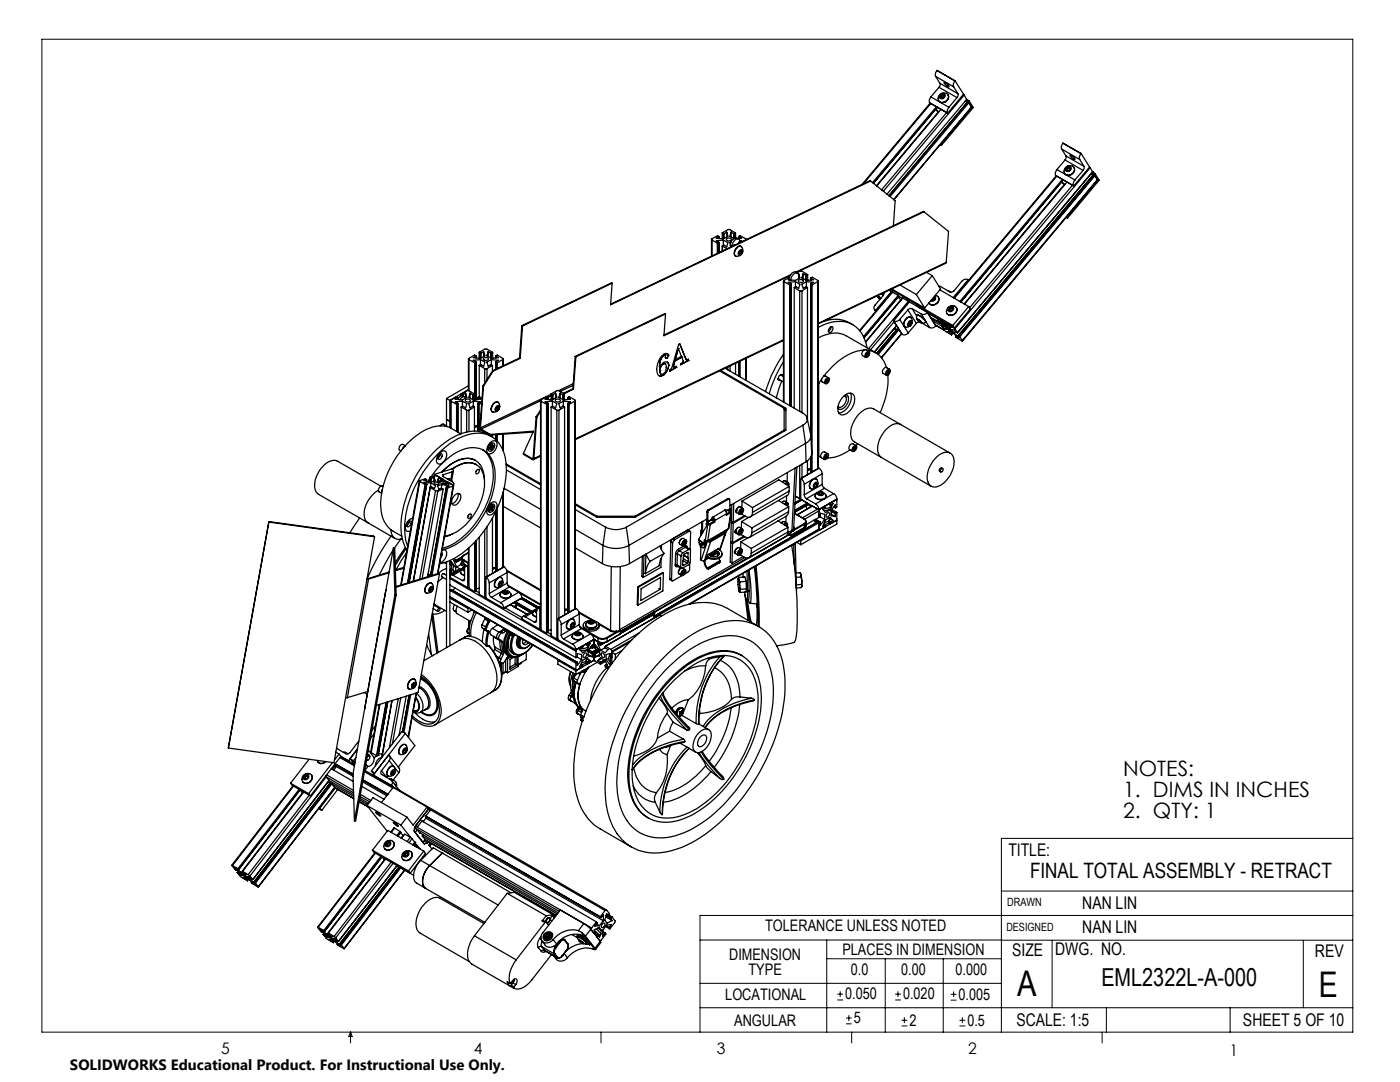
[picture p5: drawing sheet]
<svg xmlns="http://www.w3.org/2000/svg" width="279mm" height="216mm" viewBox="0 0 279 216" stroke-linecap="round" stroke-linejoin="round" font-family="sans-serif">
<defs><g id="words">
<g font-size="7.1">
<text x="203" y="198.7">A</text>
<text x="263.2" y="198.9">E</text>
</g>
<text font-size="4.9" x="219.8" y="196.7">EML2322L-A-000</text>
<g font-size="4.2">
<text x="224.2" y="154.8">NOTES:</text>
<text x="224.2" y="158.9">1. DIMS IN INCHES</text>
<text x="224.2" y="163.1">2. QTY: 1</text>
<text x="205.6" y="175.1">FINAL TOTAL ASSEMBLY - RETRACT</text>
</g>
<g font-size="3.5">
<text x="201.2" y="170.7">TITLE:</text>
<text x="216" y="181.4">NAN LIN</text>
<text x="202" y="190.7">SIZE</text>
<text x="210.6" y="190.6">DWG. NO.</text>
<text x="216" y="186.2">NAN LIN</text>
<text x="262.4" y="190.9">REV</text>
<text x="202.9" y="204.6">SCALE: 1:5</text>
<text x="248.1" y="204.6">SHEET 5 OF 10</text>
</g>
<g font-size="3.2">
<text x="152.7" y="185.7">TOLERANCE UNLESS NOTED</text>
<text x="145.5" y="191.5">DIMENSION</text>
<text x="168.1" y="190.5">PLACES IN DIMENSION</text>
<text x="149.4" y="194.6">TYPE</text>
<text x="169.8" y="194.6">0.0</text>
<text x="179.8" y="194.6">0.00</text>
<text x="190.7" y="194.6">0.000</text>
<text x="144.7" y="199.6">LOCATIONAL</text>
<text x="168.7" y="199.4">0.050</text>
<text x="180.2" y="199.4">0.020</text>
<text x="191.3" y="199.5">0.005</text>
<text x="146.5" y="204.6">ANGULAR</text>
<text x="170.4" y="204.2">5</text>
<text x="181.5" y="204.6">2</text>
<text x="193.1" y="204.6">0.5</text>
<text x="44.2" y="210.4">5</text>
<text x="94.6" y="210.3">4</text>
<text x="143.1" y="210.4">3</text>
<text x="193.2" y="210.3">2</text>
<text x="245.4" y="210.6">1</text>
</g>
<text font-size="3" x="14" y="213.5">SOLIDWORKS Educational Product. For Instructional Use Only.</text>
<g font-size="2.3">
<text x="200.8" y="185.7">DESIGNED</text>
<text x="201" y="180.9">DRAWN</text>
</g>
</g></defs>
<g fill="none" stroke="#000" stroke-width=".2">
<path d="M8.4 7.8h261.6v198.2h-261.6zM199.8 177.8h70.2M270 167.3h-70.2v38.7M139.7 187.6h60.2M139.7 196.2h60.1M165 187.6v18.4M165 191.3h34.8M167.1 199.5h1.1M167.1 198.4h1.1M167.7 197.8v1.1M176.7 191.3v14.7M178.6 199.5h1.2"/>
<path d="M178.6 198.4h1.2M179.2 197.8v1.1M188.2 191.3v14.7M189.7 199.6h1.2M189.7 198.4h1.2M190.3 197.8v1.2M199.8 187.6h70.2M210 187.6v13.5M260.1 187.6v13.5M270 182.7h-130.3v23.3M70 206v2.1M70 206l.3 .8h-.7z"/>
<path d="M119.9 206v2.1M139.7 201.1h130.3M168.8 204.3h1.2M168.8 203.1h1.2M169.4 202.6v1.1M170 206v2.1M179.9 204.7h1.2M179.9 203.6h1.2M180.5 203v1.2M191.5 204.7h1.2M191.5 203.6h1.2M192.1 203v1.2"/>
<path d="M220 206v2.1M220.8 201.1v4.9M245.5 201.1v4.9"/>
</g>
<g fill="none" stroke="#000" stroke-width=".25">
<path d="M185.8 19.3a1.06 1.06 0 0 0-.3 1.2M185.8 19.3l3.6 2.1M186.7 15.2l3.6 2.1M186.7 15.2l.9 1.4M187 14.1a1.18 1.18 0 0 0-.3 1.1M187 14.1l3.6 2.1M187 14.1l3.6 2M187.4 17.4l3.6 2.1M187.4 17.4l-1.6 1.9M187.6 16.6v.3l-.2 .5M187.6 16.6l3.6 2.1M187.6 19.2l.2 .3"/>
<path d="M187.6 19.2l.2 .2M187.7 18.8a.54 .54 0 0 1 .9 0 .54 .54 0 0 1-.4 .8 .49 .49 0 0 1-.7-.1 .49 .49 0 0 1 .2-.7zM187.7 18.7a.92 .92 0 0 1 1.5 .2 .92 .92 0 0 1-.6 1.4 .9 .9 0 0 1-1.3-.3 .9 .9 0 0 1 .4-1.3zM187.8 19.4v.1M187.9 18.8l-.3 .4M187.9 18.8h.4l.2 .4-.3 .3h-.4M187.9 18.8l.2 .3M188.1 19.1l-.3 .3M188.1 19.1h.4M188.4 16.4l.2 .1a.97 .97 0 0 1 .7 .8l-.5-.3zM189.2 18.9a1.12 1.12 0 0 1-.5 1.4 1.12 1.12 0 0 1-1.4-.2M190.3 17.3l.9 1.4"/>
<path d="M190.6 16.2a1.04 1.04 0 0 0-.3 1.1M190.6 16.1l1.7 2.7-3.2 3.8M190.6 16.1v.1M191 19.5l-1.6 1.9M191.2 18.7v.2l-.2 .6M192.3 18.8l.1 .2M192.4 19l.5 .8-15.9 18.9M192.4 19l-16.1 19.2M192.9 19.8l.5 .3M173.7 36.1l-51.9 24.7 .4-4.3M173.7 36.1l4.9 3.9-.3 5M173.7 36.1h-.1l-51.8 24.6"/>
<path d="M185.5 20.5l3.6 2.1M185.6 20.6l-13.6 16.2M185.8 20.6l-13.5 16.1M186.8 21.7l.3 .5 .3 .1M186.9 21.3l-12.8 15.1M186.9 21.9l.4 .5M187 21.4l-12.7 15.2 12.8-15.2M187.3 22.4l-12.4 14.7M187.6 28.9l.3 .1M187.7 28.8l.1 .1M187.8 28.9l.1 .1M187.8 21.8l-12.8 15.3"/>
<path d="M188.9 22.5l-13 15.4M189.1 22.6h.1M189.4 21.4a1.04 1.04 0 0 0-.3 1.2M192.6 20.2l.4 .3M192.8 20l.4 .3M193.1 20.4l-15.7 18.7M193.1 20.4l.3 .1M193.2 20.3l.8 1.2M193.4 20.5l.5 .8M193.4 20.5l-15.8 18.7M193.4 20.1l-.2 .2M193.4 20.1l.8 1.3-6.3 7.6"/>
<path d="M193.9 21.3l-15.5 18.6M193.9 21.4l.1 .1M193.9 21.3l-15.5 18.5M194 21.5l-6.2 7.4M210.7 35l3.6 2.1M210.7 35l3.5 2.1M210.8 35.1l-20.4 24.3M210.9 35.2l-20.4 24.3M210.9 33.8a1.06 1.06 0 0 0-.2 1.2M210.9 33.8l3.6 2.1M211.9 29.7l3.6 2.1M211.9 29.7l.8 1.4"/>
<path d="M211.9 36.2l.2 .3 .4 .3M212 35.8l-20.4 24.3M212.1 36.4l.3 .5M212.1 28.6a1.06 1.06 0 0 0-.2 1.1M212.1 28.6l3.6 2.1M212.1 28.6h.1M212.2 35.9l-20.4 24.4M212.4 36.9l-20 23.7M212.5 31.9l3.6 2.1M212.5 31.9l-1.6 1.9M212.6 33.4l.2-.1a.93 .93 0 0 1 1.5 .1 .93 .93 0 0 1-.6 1.4 .88 .88 0 0 1-1.2-.1 .88 .88 0 0 1 .1-1.3zM212.7 31.1l.1 .4-.3 .4"/>
<path d="M212.7 31.1l3.6 2.1M212.8 33.7l.1 .2M212.8 33.4a.55 .55 0 0 1 1 .1 .55 .55 0 0 1-.6 .7 .46 .46 0 0 1-.6-.2 .46 .46 0 0 1 .2-.6zM212.9 36.3l-20.4 24.4M212.9 33.9l.1 .1M213.1 33.4l-.3 .3M213.1 33.4l.4-.1 .1 .4-.3 .3h-.4l-.1-.3M213.1 33.4l.1 .2M213.2 33.6l-.3 .3M213.2 33.6h.4M213.5 30.9l.2 .1a.99 .99 0 0 1 .8 .8l-.6-.3zM214 37l-20.5 24.4"/>
<path d="M214.2 37.1h.1M214.3 33.4a1.14 1.14 0 0 1-.4 1.4 1.14 1.14 0 0 1-1.5-.2M214.3 33.4h.1M214.5 35.9a1.18 1.18 0 0 0-.3 1.2M215.5 31.8l.8 1.4M215.7 30.7a1.06 1.06 0 0 0-.2 1.1M215.8 30.6l-.1 .1M215.8 30.6l1.7 2.7M216.1 34l-1.6 1.9M216.3 33.2l.1 .4-.3 .4M217.4 33.3l.2 .2M217.5 33.3l-3.2 3.8"/>
<path d="M217.6 33.5l-27 32.1M217.6 33.5l.5 .8M217.7 34.7l.4 .3M217.9 34.5l.5 .3M218 34.3l.5 .3M218.1 34.3h.1M218.1 34.3l-27 32.1M218.2 34.9l-27 32.1M218.2 34.9l-26.9 32.1M218.2 34.9l.2 .1M218.4 34.8l.7 1.2M218.4 35l.1 .1"/>
<path d="M218.4 35l-26.9 32.1M218.5 34.6l-.1 .2M218.5 34.6l.9 1.3-6.4 7.6M218.5 35.1l-26.9 32.1M218.5 35.1l.5 .7M219 35.8l-26.9 32.3M219 35.9l.1 .1M219 35.8l-26.9 32.1M219.1 36l-6.2 7.4M122.2 56.5l-17.9 8.6M122.2 56.5l-.2-.1-17.9 8.6M142 47.8v3.3"/>
<path d="M142.1 47.9l1.1 .6M142.1 47.9v3.2M143.2 48.5h.1M143.2 48.5v2.1M143.3 48.5v2M143.5 48.3l-.2 .2M143.5 47.2l-.3-.2-1.2 .7 .1 .2M143.5 47.2v.4M143.5 48.4v2M144.1 46.5l1.1-.7h.4l1.2 .7M144.1 46.5v1.1M144.1 49.1v1"/>
<path d="M144.1 46.5l.3 .1M144.2 49.1l.9 .5M144.2 49.1v1M144.4 47.9l.9 .5-.3 .8-.5-.3-.3 .2M144.4 47.9l-1.5 .1 .6 .3M144.4 47.9v1M144.4 46.6h.1M144.4 46.6v1.1M144.5 46.6v1M145 47.7a.54 .54 0 0 1 .5-.2 .54 .54 0 0 1 .4 .4 .54 .54 0 0 1-.5 .2 .54 .54 0 0 1-.4-.4zM145 46.3l.3 .8-.9 .6-1.5-.2 .6-.3M145 46.3l-.5 .3"/>
<path d="M145 46.3v1M145.9 46.3l.5 .3M145.9 46.3l-.2 .8 .8 .5M145.9 48.3l-.2 .1 .1 .3M145.9 46.3v1M146.4 46.6h.1M146.4 46.6v1M146.5 48.9l-.6 .3-.1-.2M146.5 48.9h.1M146.5 46.6v1M146.8 46.5v1M146.8 46.5l-.3 .1"/>
<path d="M147 49.5a.66 .66 0 0 1 .9-.3 .66 .66 0 0 1 .3 .8 1 1 0 0 1-.5 1 1 1 0 0 1-1.1-.1v-.7zM147.4 47.7a1.06 1.06 0 0 0-1.1 0 1.06 1.06 0 0 0-.5 1l-.1 .3 .4 .1a1.39 1.39 0 0 1 1.3-1.4l.3 .5M147.5 47.2l.2-.2 1.2 .8M147.5 48.3l.1 .2M147.5 47.2v.4M147.5 48.4v.1M147.5 47.2l.5 .3-.8 .1M147.5 50.5l.1 .3 .3-.2M147.6 50.4l-.1 .1M147.6 50.4l.3 .2M147.6 48h.4l-.5 .3M147.7 49.9l.3-.1a.67 .67 0 0 1 .1 .8 .67 .67 0 0 1-.7 .3v-.5z"/>
<path d="M147.9 49.2a1.21 1.21 0 0 0-1.4 1.5l.3 .4M148.1 50.2l-.2 .4M148.1 50.2l-.1-.2-.4 .1-.1 .4M148.1 50.2l-.3-.2-.2 .4M156.4 56.1v24.1M156.5 56.2l1.1 .6M156.5 56.2v24.1M157.5 55.7l-.2 .1h.4M157.5 55.7v.1M157.6 55.3l-1.1 .7-.1 .1 .1 .1M157.6 56.8v24.1M157.7 55l-25.2 12 .3-4.3"/>
<path d="M157.8 54.8l-25.3 12.1M157.8 56.7l-.2 .1M157.8 56.7v24.4M157.9 56.7v24.4M158.5 57.4l1.1 .6M158.5 57.4v24.1M158.7 56.2l.9 .5-.2 .8-.5-.3-.4 .2M158.7 56.2l-1.4 .1 .5 .4M158.7 56.2v1.1M159.1 54.4l.8-.3 1.3 .7M159.2 54.5a1.06 1.06 0 0 0-1.2 0 1.06 1.06 0 0 0-.5 1v.2M159.3 56a.54 .54 0 0 1 .6-.2 .54 .54 0 0 1 .4 .4 .54 .54 0 0 1-.6 .2 .54 .54 0 0 1-.4-.4z"/>
<path d="M159.4 54.6l.2 .9-.9 .5-.8-.1M159.4 54.6h-.1M159.4 54.6v.2M159.4 55.6v-.6a.61 .61 0 0 0-.5-.6 .61 .61 0 0 0-.7 .5l-.3 .5-.1 .5-.3-.2M159.6 58h.5M159.6 58v24.1M160.1 58v24.3M160.3 54.6l.5 .3M160.3 54.6l-.3 .9 .9 .5 1.4-.2-.4-.3M160.3 54.6v1M160.8 54.9h.1M160.8 54.9v1"/>
<path d="M160.9 54.9v1.1M160.9 56.2l1.4 .1-.4 .4M160.9 56.2l-.9 .5 .3 .8 .5-.3 .3 .2M160.9 56.2v1.1M161.1 57.4l-1 .6M161.1 57.4v26.4M161.2 54.8l-.3 .1M161.2 54.8v1.2M161.8 55.5v.4M161.8 56.7v30.1M161.9 55.5l.2-.2 1.1 .7 .1 .1-.1 .1M161.9 56.7l.2 .1"/>
<path d="M161.9 55.5v.4M161.9 56.7v30.5M162.1 56.8v37.4M163.2 56.2l-1.1 .6M163.2 56.2v37.4M163.3 56.1v37.4M175 59.1l.1 .1M175.3 59.3v-.1l.5 .3M175.3 59.3l.2 .3M175.3 59.2v.1M175.5 59.6l.1 .1M175.7 59.4l-.2 .2"/>
<path d="M175.8 59.5l-.6-.4h-.1l.5 .6M175.9 58.7l.3 .2M176 58.6l.3 .3M176.2 59l-1.6 1.9a.68 .68 0 0 0 .1 1M176.3 58.5l.1 .1M176.4 58.4l-.2 .6M177.4 57.9l.5 .3M177.8 57.7l12.3 7.2M177.9 58.2l.1 .1M177.9 58.2l-3.2 3.7M177.9 57.6l6.6 3.9M178.1 58.3h-.1l-6.4 7.6"/>
<path d="M178.1 58.3l1.1 .6M178.1 58.3l-6.5 7.7M179.2 58.9l-6.9 8.3M179.2 58.9l.2 .2M179.2 59.3l.6 .5M179.4 59.1l-7 8.3M179.4 59.1v.1M179.4 59.1l.7 .4M179.6 56.9l3.3 1.9M179.8 59.8l-7.1 8.4M179.8 59.8v.1M182.9 58.8l1.6 2.7"/>
<path d="M184.4 42.3l-25.4 12.1M184.4 42.3l4.9 3.9-.5 6.2M184.4 42.3l-.1-.1-25.4 12.1M184.9 54.4l1.2 .6M186.1 55l1.6 2.7-3.2 3.8M186.1 55l-3.2 3.8M186.3 59.4h.1M186.4 59.3l.1 .1v.4l-.4 .2-.2-.2M186.4 59.4l.1 .1M186.4 59.4l-.2 .1M186.5 59.1a.64 .64 0 0 1 0 .8 .64 .64 0 0 1-.8 .1M186.7 58.9a.83 .83 0 0 1 .7 .8 .83 .83 0 0 1-.5 .8l-.5 .3h-.5l-.5-.3a1.13 1.13 0 0 0 1.4 .2 1.13 1.13 0 0 0 .5-1.4"/>
<path d="M187.3 59.3h.1M187.6 57.9l5.7 3.3M188.8 52.4l-.1 .1-25.4 12.1M188.8 52.4l-25.5 12.1M189.2 58l.6 .3M193.2 55.8a1.06 1.06 0 0 0-1.2 .3l-1.6 1.9-.4 .3h-.4l-2.2-1.2M193.2 55.8h.1M193.2 55.8l.1 .1M193.2 55.8l-2.9 3.6M212.8 43.4l.2 .1M212.8 43.3l.1 .1M212.9 43.4l.1 .1"/>
<path d="M89.1 79.5v5.5l-.7-.4-.6 .4M89.1 79.5l.7 .4M89.8 79.9v5.4M89.9 79.9v5.5M91.4 79.3v.3M92 78.6l.3 .2M92 78.6v.4M92.3 78.8h.1M92.3 78.8v.2M92.4 78.8v.2M92.8 79.2a.97 .97 0 0 0-1.5 .5M92.9 79.8a.54 .54 0 0 1 .5-.2 .54 .54 0 0 1 .4 .4 .54 .54 0 0 1-.5 .2 .54 .54 0 0 1-.4-.4z"/>
<path d="M92.9 78.5l.3 .8-.9 .5-1.5-.1 .6-.3-.3-.2-1.1 .6v.2M92.9 78.5l-.5 .3M92.9 78.5v.8M93 79.4a.68 .68 0 0 0-.8-.2 .68 .68 0 0 0-.4 .6M93.5 71.6v6.3M93.5 77.8l-3.7 2.1M93.5 77l-4.4 2.5M93.6 78h-.5l-1.1 .6M93.6 78l1.1 .6M93.6 71.8l1.1 .6M93.6 71.8v6.2M93.8 78.5l-.2 .8 .9 .5 1.4-.1-.5-.3 .2-.2 .6 .3"/>
<path d="M93.8 78.5l.5 .3M93.8 78.5v.9M94.3 78.8h.1M94.3 78.8v.9M94.4 78.8v1M94.7 78.6l-.3 .2M94.7 78.6v1.2M94.7 72.4v7.4M95 71l-.3-.1-1.1 .6v.3M95 72.2l-.3 .2M95 71l-.6 .4 1.5 .1M95 71v.4"/>
<path d="M95 72.2v7.6M95.4 79.3v.4M95.6 72.9v6.3M95.6 72.9l1.1 .7M95.7 70.3v1.2M95.9 71.8l-1.5 .1 .6 .3M95.9 70.5h.1M95.9 71.8l.9 .4-.3 .9-.6-.3M95.9 72.8l-.3 .1M95.9 70.5v1M95.9 71.8v1M96 70.5v.9"/>
<path d="M96.4 77l.1 .1M96.4 77l-.6 8.3M96.5 71.5a.54 .54 0 0 1 .5-.2 .54 .54 0 0 1 .4 .5 .54 .54 0 0 1-.5 .1 .54 .54 0 0 1-.4-.4zM96.5 77.1l-.6 8.3M96.5 70.2l.3 .8-.9 .5M96.5 70.2l-.5 .3M96.5 70.2v1M96.7 73.6h.5M96.7 73.6v2.8M97.2 73.6v2.1M97.4 70.2l-.2 .8 .9 .5 1.4-.1-.5-.4M97.4 70.2l.5 .3"/>
<path d="M97.4 70.2v1M97.9 70.5h.1M97.9 70.5v.9M98 70.5v1M98.1 71.8l1.4 .1-.5 .3M98.1 71.8l-.9 .4 .2 .9 .5-.3 .4 .1M98.1 71.8v1M98.3 72.9v1.1M98.3 72.9l-1.1 .7M98.3 70.3l-1.1-.7h-.4l-1.1 .7 .2 .2M98.3 70.3l-.3 .2M98.3 70.3v1.2"/>
<path d="M98.3 74h.1M98.3 74l-1.9 3M98.4 74l-1.9 3.1M99 71v.4M99 72.2v1.5M99 71l.2-.2 1.2 .7-.1 .3M99 72.2l.2 .2M99.2 72.4v1.2M100.3 71.8l-1.1 .6M100.3 71.8v1.2M100.4 71.6v1.4M103.7 71.4l.1 .1"/>
<path d="M103.7 71.4l-5.4 2.6M103.8 71.5l-5.4 2.5M104.1 65l.2 .1M104.1 65l-.4 6.4M104.3 65.1l-.5 6.4M107.9 79.9v45.8M107.9 80l-11.9 5.6M109.3 79.3l-.2-.1-1.2 .6v.2M109.3 79.3v.1M109.3 79.4l-.5 .3 1.4 .1M109.3 79.4v.3M109.4 79.3v.4"/>
<path d="M110 78.6l1.2-.7h.2l1.2 .7M110 78.6l.2 .2M110 78.6v1.2M110 79.7l-.3 .1M110 78.7l-14.1 6.7M110 79l-.7 .3M110.2 78.8h.1M110.2 78.8v1M110.3 78.8v.9M110.9 78.5l.2 .8-.9 .5M110.9 78.5l-.6 .3M110.9 78.5v.9"/>
<path d="M110.9 79.7l.4-.1 .5 .2a.48 .48 0 0 1-.5 .4 .48 .48 0 0 1-.5-.4zM111.8 78.5l.5 .3M111.8 78.5l-.3 .8 .9 .5M111.8 78.5v.9M112.3 78.8h.1M112.3 78.8v.9M112.4 78.8v1M112.6 78.6l-.2 .2M112.6 78.6v1.2M113.3 79.3v.4M113.3 79.4l.3-.2 1.1 .6v.2M113.3 79.4l.5 .3-1.4 .1"/>
<path d="M113.3 79.4v.3M114.3 77.6h.1M114.3 77.6l-1.9 .9M114.4 76.9l-2.6 1.2M114.4 76.6l-2.9 1.3M114.4 77.6l-1.8 1M114.8 79.9v41.6M114.8 71.1l.1 .1M114.8 71.1l-.5 6.5M114.9 71.2l-.5 6.4M131.6 73.1l.1 .2M131.6 73.1h.1"/>
<path d="M131.7 73.3h.1M131.7 74l.2 .7M131.7 74h.1M132.3 74.9l-.7 .1M132.3 74.9h.1M132.4 72.6l-.6 .7-.1 .7M132.4 72.6l.2-.1a1.44 1.44 0 0 1-.3 2.1l-.3 .1M132.4 72.6h.1M132.5 70.9l-.7 1-.2 1.2M132.5 70.9h.1M132.8 70.8l-.3 .1M132.8 70.8v.1a.31 .31 0 0 0 0 .4 .31 .31 0 0 0 .3 .1"/>
<path d="M132.8 72.6h-.4M132.8 70.8h.1M132.8 62.7l-17.9 8.5M132.8 62.7l-.1-.1-17.9 8.5M133.1 71.4h.1M133.1 71.4l-.2 .1M133.2 72.3l.3 .6M133.2 70.7l.1 .2M133.3 70.9l-.2 .5M133.3 70.9l-.2-.3a2.17 2.17 0 0 0-1.8 1.9 2.65 2.65 0 0 0 .1 2.4l.6 .1 .3-.1M133.3 70.9h.1M133.5 72.9a2.72 2.72 0 0 1-1.2 2"/>
<path d="M133.5 72.9l-.1-.4a.75 .75 0 0 0-1.3 .2l-.4 .6M133.5 72.9h.1M134.4 73.1l.2 .2 .3-.2v.2M134.4 73.1v.1M134.4 73.1h.1M134.4 72.7v.4M134.4 72.7h.1M134.6 72.1h.1M134.6 72.1l-.2 .6M134.7 71.8h.1M134.9 73.3h.1M135.4 69.5h.1"/>
<path d="M135.4 69.5l-.7 2.3M135.4 69.5l.6 1.6-1.3 .7M136.1 71.3l.3 .8-.5 .5v.2l1.5-.9M136.1 71.3h.1M136.1 71.3l-1.5 .8M136.9 71.7l-1.3-3.1-.2 .1-1.3 4.5-.5 .7v.2l1.3-.8M136.9 71.7l.2 .1 .3-.1v.2M136.9 71.7l.1 .1M136.9 71.7h.1M137.4 71.9h.1M143.6 74l12.9 7.5v4.5M143.8 73.9l13 7.6v4.3l-30 17.4"/>
<path d="M144.7 73.5l15.5 8.9a1.26 1.26 0 0 1 .9 1.2 1.26 1.26 0 0 1-.9 1.2M145.2 73.2v.6M145.7 73v1M146.8 72.5v2.2M147.5 72.2v2.9M147.7 72v3.2M148.8 71.5v4.3M148.9 71.5v4.4M155.3 75.6h.1M155.3 75.6l1.1 .6M155.3 75.6v.1M155.8 74.8h.1"/>
<path d="M155.8 74.8l.6 .3M156 76l-1.1 3.4M156.2 75v-.1a.67 .67 0 0 0-.8 .1 .67 .67 0 0 0-.1 .7l.2 .2h.2M156.4 72.2a23.5 23.5 0 0 0-2.9 6.4M156.4 70.7a25.9 25.9 0 0 0-3.6 7.4M156.4 67.9l-41.6 19.8M156.4 67.8l-41.6 19.8M163.3 67.5a5.7 5.7 0 0 1 5.6-.5l5.9 3.4M163.3 65.3a7.1 7.1 0 0 1 7-.5 6.2 6.2 0 0 1 2.7 4.6M163.3 76.4l.1 .1M163.4 76.5v14.6M164 75.6l-.6 .9"/>
<path d="M164 75.6v.6l.7 .4M164.3 64.1a6.1 6.1 0 0 1 5.9 .7M164.4 75.1l.3-.1 .7 .4M164.4 75.1l-.4 .5M164.8 75.7l.4-.3a.68 .68 0 0 1 .3 .7 .68 .68 0 0 1-.6 .5l-.2-.1-.1-.3zM164.9 76.1l.2 .2M165 75.8l.3 .2M165.3 76v-.3h-.3l-.2 .3 .1 .2 .2 .1M165.3 76l-.2 .3M165.7 65.3l.3-.1a.65 .65 0 0 1 .1 .7 .65 .65 0 0 1-.7 .4l-.1-.5zM165.8 65.2v.4l-.5 .5M168.4 79.1a1.21 1.21 0 0 1 2.1 0 3.2 3.2 0 0 1-2.5 3.7 1.39 1.39 0 0 1-.7-2l.6-1.1z"/>
<path d="M168.5 79a.69 .69 0 0 1 .3 1 1.27 1.27 0 0 1-1.5 1.2v-.1M168.7 78.8h.2a1.38 1.38 0 0 1-.1 2.2 1.01 1.01 0 0 1-1.6 .4M169.7 78.5a3.1 3.1 0 0 1-2.3 3.9M172.4 69.9a11.4 11.4 0 0 0-7.4 4.5l-.6 .7M172.4 69.9l-.3 .3-.1 .6 .8 .5M172.4 69.9l.3-.2 .7 .4M172.8 70.4l.3-.2a.26 .26 0 0 1 .3-.1 .26 .26 0 0 1 .2 .3 .79 .79 0 0 1-.9 .9l-.1-.3zM172.9 70.9l.2 .1M172.9 69.9a4.4 4.4 0 0 1 4 3.4M173 70.6l.3 .1M173.3 70.7v-.3h-.2l-.2 .3v.3h.2M173.3 70.7l-.2 .3"/>
<path d="M174.5 61.7l.3 .4M174.7 61.9l.1 .2-.1-.2M174.7 61.9h.1M174.9 70.5l4.3-5.1-4.2 5.1M176.9 73.3a.77 .77 0 0 0-.7 1.2l.7 .4M176.9 73.3h.1M176.9 73.3l.7 .4M177 74.4l.3 .1M177.1 73.8l.3-.1a.67 .67 0 0 1 .2 .8 .67 .67 0 0 1-.8 .3v-.4zM177.1 74.1l.3 .2M177.2 74.9a15.7 15.7 0 0 1-1.6 7.4M177.4 74.3v-.3h-.2l-.2 .6 .3-.1"/>
<path d="M177.4 74.3l-.1 .2M178.3 64l1.8 2.7M178.4 64.2l-4.7 5.6M178.5 65.6l.2 .1M178.5 65.5l.4 .3M178.9 65l-4.4 5.2 4.4-5.2M179.4 65.7l-4.2 5M179.4 65.8l-4.1 4.9M179.6 63.7a1.06 1.06 0 0 1-1.3 .3M179.6 63.7l1.7 2.7M179.9 66.6l-4 4.7M180 66.6l-4.1 4.8"/>
<path d="M180 66.7h.1M181 63.5l.4-.2a.9 .9 0 0 1 .7 .6 .9 .9 0 0 1-.3 .9l-.2 .3a.7 .7 0 0 1-1 .1 .7 .7 0 0 1-.1-1zM181.2 61.8l-1.6 1.9M181.2 61.8l1.7 2.7M181.3 66.4a.97 .97 0 0 1-1.2 .3M181.3 60.1l.2 .2M181.3 64.8l.3 .1M181.3 60.1l-1.1-.6-7.4 8.8M181.3 60.1l-7.9 9.5M181.4 64.1l.2-.1a.26 .26 0 0 1 .3 0 .26 .26 0 0 1 .1 .2 .68 .68 0 0 1-.8 .8v-.3zM181.5 64.2v.2M181.5 64.4l-.2 .3"/>
<path d="M181.5 64.4l.4 .2M181.7 63.3a1.25 1.25 0 0 0-1.4 1.6l.3 .4M181.9 64.6v-.4l-.3-.1-.3 .4v.4h.3M181.9 64.6l-.3 .3M182 61.6a.71 .71 0 0 0-.8 .2M182 61.6l1.9 1.1M182 61.6l1 1.5M182.9 64.5l-1.6 1.9M183 62.9a2.08 2.08 0 0 1 1.7 1.4l-.8 .2M183 62.9v.8M183 62.9a1.93 1.93 0 0 1 1.7 1.4M183 63.6l.2 .1a.84 .84 0 0 1 .7 .8l-.6-.4z"/>
<path d="M183.1 60.6l-.1 .2 .3 .5 7.2 4.1M183.2 63.9v-.2l.3 .2 .3 .4-.4-.1M183.2 63.9l.2 .3M183.2 63.8v.1M183.5 64.2l-.6 .3M183.6 64l-.2 .2M183.9 62.7l1.6 2.7M184 64.5l1.5 .9M185.1 62.4a1.02 1.02 0 0 1-1.2 .3M185.1 62.4l1.7 2.7M185.1 62.3v.1M185.1 62.3l-3.6-2-3.2 3.7"/>
<path d="M185.1 62.3l1.7 2.8M185.2 62.5l1.8 1M185.7 63.3l1.8 1M185.8 63.4l2.4 1.4-.2 .3M186.2 64l1.8 1.1M186.8 65.1a1.15 1.15 0 0 1-1.3 .3M187 63.4h.1M187 63.5l.5 .8M187.1 63.5h-.1M187.5 64.3l.3 .2M187.8 64.5l.4 .3M187.8 64.5l-.3-.4 1.2 .9 .4 .7h-.6"/>
<path d="M187.9 64.4l-.1 .1M188 65.1l.5 .8M188 65.1l.2 .1M188.2 65.2l.1 .1M188.2 64.1l.1 .2M188.2 64.7l-.2 .4M188.3 65.3l.2 .4M188.3 64.3l-.5-.3 1 1M188.3 64.3h.1M188.5 65.9l1.4 .9M188.5 65.9l-1.8-1 1.8 1M188.5 64.9l-.3 .3"/>
<path d="M188.5 64.3l.7 .5M188.6 64.9l-.3 .4M188.6 64.4l.4 .5 .5 .1M188.8 65l.9 .5 .2-.3-.8-.5 1.5 .9M188.8 65.3l-.3 .4M188.9 64.8l-.1 .2M189 62.5v.1M189 62.6l.5 .3h.3M189.2 65.4l.7 .6-.5-.2zM189.2 66.3l.2-.3 .9 .5 .9 1-.5-.3M189.2 66.3l.5 .3M189.2 61.3a.92 .92 0 0 1 1.5 0 .92 .92 0 0 1-.4 1.5 .87 .87 0 0 1-1.3-.2 .87 .87 0 0 1 .2-1.3z"/>
<path d="M189.3 61.4a.53 .53 0 0 1 .7-.3 .53 .53 0 0 1 .2 .8 .53 .53 0 0 1-.8 .3 .53 .53 0 0 1-.1-.8zM189.4 66l-.2 .3M189.4 61.5l.1 .2M189.5 61.7v.2M189.7 66.6h.1M189.8 66.6l.1 .2M189.8 61.3l-.4 .2M189.8 61.3l.3 .2-.1 .3-.3 .3-.4-.3 .1-.3M189.8 61.3l.2 .2M189.9 66.3l-.2 .3M190 61.5l.1 .1M190 61.5l-.5 .2"/>
<path d="M190 66.4l-.2 .2M190.1 64.9l.4 .5M190.2 66.5l-.3 .3M190.4 66.5l1.1 .9-.2-.4M190.6 65.6l.5 .8M190.7 66.1l-.3 .4M190.7 67.2l1.2 .8 .2 .1v-.2M190.7 67.2h.1M190.7 67.1l.1-.1-.1 .2M190.9 61.4a1.09 1.09 0 0 1-1.1 1.5M191.1 66.4h.1M191.1 66.4l-.3-.1-.3-.5h-.5l.4 .7"/>
<path d="M191.3 67l.2 .1M191.5 67.1l.1 .1M191.6 67.2l.5 .7M193.3 61.2l-3.2 3.7M193.3 61.2l.3 .5-3.1 3.7M75.5 97.8a5.5 5.5 0 0 0-2.7 5.8l.6 .7M76 97l-8.6-5a2.96 2.96 0 0 0-3.4 1.6 4.7 4.7 0 0 0-.9 4.6l.5 .4 9.8 5.7M76.2 98.4a7.9 7.9 0 0 0 1.4 7l.4 .3M76.3 97.7l-.1 .7M76.4 97a.73 .73 0 0 0-.7 .3 .73 .73 0 0 0-.1 .8l.6 .3M80.3 89.6a19.2 19.2 0 0 0-4 8.1M80.8 89l-.5 .6"/>
<path d="M80.9 88.9l-.5-.2a.7 .7 0 0 0-.7 .5 .7 .7 0 0 0 .3 .8M83.7 96l-3.7 20.8M83.8 96.1l1 .6M83.8 96.1l-3.7 20.6M84.8 96.7h.1M84.8 96.7l-3.5 19.6M84.9 96.7l-3.5 19.6M85.1 95.7l-.2-.2-1.2 .4 .1 .2M85.1 95.7h.1M85.1 95.7v.3v-.3M85.2 96.6l-3.5 19.6M85.2 96.6l-.3 .1"/>
<path d="M85.2 96.6l-3.6 19.6M85.7 95.7l-.3 .4M85.8 95.3l1.2-.4 1.4 .7M85.8 95.3l.2 .1M85.8 95.3l-.2 .8M85.8 97.3l-3.3 18.7M85.9 97.2v.1M85.9 97.3l1 .6M85.9 97.3l-3.4 18.7M86 95.4h.1M86 95.2a13.8 13.8 0 0 1 6.9-5.7 4.3 4.3 0 0 1 5.8 3.7 16.1 16.1 0 0 1-4.5 12.8 11 11 0 0 1-6 3.7M86 95.4l-.1 .8"/>
<path d="M86 96.4l.9 .5-.2 .6-.6-.3h-.2M86 96.4l-1.4-.1 .6 .3M86 96.4l-.1 .8M86.1 95.4l-.1 .8M86.6 96.3a.67 .67 0 0 1 1 .3 .62 .62 0 0 1-1-.3zM86.6 95.3l.3 .6-.9 .3-1.4-.3 .5-.2M86.6 95.3l-.5 .1M86.6 95.3l-.1 .8M86.7 94.7l3.7 2.1 .1 .1-.1 .1M86.7 94.7l-.1 .3M86.9 97.9l.5 .1M86.9 97.9l-3.2 17.7"/>
<path d="M87.4 98l-3.2 17.4M87.5 96.1h.1a.86 .86 0 0 1 1.1 .4M87.5 95.4l.6 .3M87.5 95.4l-.2 .6 .9 .5 1.4 .1-.5-.3M87.5 95.4l-.1 .7M87.6 90.7l.5-.2a.67 .67 0 0 1 0 .8 .67 .67 0 0 1-.7 .3v-.5zM87.7 96l.4-.1 .4 .1 .5 .6 .1-.3M87.8 90.4l.2-.2a.72 .72 0 0 1 1-.1 .72 .72 0 0 1 .1 1 1.91 1.91 0 0 1-1.5 1.5 1.04 1.04 0 0 1-.2-1.7zM87.9 90.5l-.1 .5-.5 .4M88.1 95.7h.1M88.1 95.7l-.1 .2M88.2 95.7l-.1 .2"/>
<path d="M88.2 96.7l-.9 .2 .3 .7 .5-.2 .3 .2M88.2 96.7l1.4 .3-.5 .2 .3 .1M88.2 96.7l-.1 .8M88.2 94.2a6.5 6.5 0 0 1 6.1-2.6 3.8 3.8 0 0 1 2.4 4M88.4 95.6l-.2 .1M88.4 95.6l-.1 .3M88.4 97.6l-1 .4M88.4 97.6l-3.1 17.5M88.5 94.7a.19 .19 0 0 0-.2 .2 .19 .19 0 0 0 .2 .2l1.8 1.1a.28 .28 0 0 1 .3 .2 .28 .28 0 0 1-.3 .3M88.5 94.7l-.1 .3M88.8 85a8.7 8.7 0 0 0-6.8 2.8l-1.2 1.2M88.8 85l.4 .1"/>
<path d="M88.8 85h.3l.1 .1M89 96.3v.2M89.1 97.2l-3.2 17.7M89.1 83.7l.7 .4 .1-.1M89.2 85.1l.6 .2M89.3 96.2l-.2 .1M89.4 97.3l-3.2 17.5M89.6 95.7h.1M89.7 95.7h.1M89.7 95.7l.5 .4M89.7 95.7l.3 .1M89.7 95.7v.1"/>
<path d="M89.8 95.7l-.4-.1h.3l.3 .2M89.8 85.3l2.1 1.3M90 95.8l.2 .3M90 80l1.1 .7M90 80v5.4M90.2 93.6a.28 .28 0 0 1 .3 .3 .28 .28 0 0 1-.3 .3M90.2 93.6l-3.5 1.1M90.2 94.2l-1.7 .5M90.2 94.2l-.2 1.6M90.3 93.6a4.4 4.4 0 0 1 4.9-.8 4.8 4.8 0 0 1 1.4 4.9 12.2 12.2 0 0 1-6.2 8.8l-1.7 .4M90.3 96.7h.1M90.4 97l-1 .3"/>
<path d="M90.4 97l-3.1 17.5M90.5 93.9l-.4 2M90.5 96.9l-3.1 17.5M90.6 96.5l-.1 .4M90.7 98.9a.68 .68 0 0 1 .8-.4 .68 .68 0 0 1 .5 .8 1.56 1.56 0 0 1-1.6 1.5 1.32 1.32 0 0 1 .3-1.9zM91.1 80.7v5.4M91.4 98.5a1.78 1.78 0 0 1-1.2 2M91.4 80.5v5.7M91.4 80.5l-.3 .2M92 81.2l1.1 .6M92 81.2v5.3M92.3 80l.9 .5-.3 .9-.5-.3-.4 .1"/>
<path d="M92.3 80l-1.5 .2 .6 .3M92.3 80v1.1M93.1 81.8h.5M93.1 81.8v4.4M93.6 81.8v4.3M94.5 80l1.4 .2-.5 .3M94.5 80l-.9 .5 .2 .9 .5-.3 .4 .1M94.5 80v1.1M94.7 85l.7 .2M94.7 81.2v4.8M94.7 81.2l-1.1 .6M94.9 91.9a4.1 4.1 0 0 0-4.3 .4l-.6 .3-1.8 1.6"/>
<path d="M95 92.7a4 4 0 0 0-4.1 .4l-.7 .5M95.1 93.9l-.1 .2M95.3 93.7h.1a.47 .47 0 0 1 .2 .6 .47 .47 0 0 1-.6 .2v-.4zM95.4 85.2h-.4l-.3 .2M95.4 80.5v5.5M95.4 80.5l.2 .2M95.6 80.7v5.4M95.8 85.3l.2 .5M95.8 85.3l.1 .1M95.9 85.4l.1 .2M96 85.8l1.8 1M96 85.6l1.8 1.1"/>
<path d="M96 85.6v.2M96.1 80.4l-.5 .3M96.3 89.7a6 6 0 0 1 2.2 5.4 17.6 17.6 0 0 1-8.4 13.6l-1.8 .7M96.7 86.2v.2M96.8 86.3v.1M97.2 86.5v.1M97.4 89.4h.1M97.4 89.2v.5M97.7 89.4v.2l.1-.1M97.7 89.4l.1 .1M97.8 89.3l.2 .2M97.8 88.4a.76 .76 0 0 1 1.1-.4 .76 .76 0 0 1 .2 1.1 1.62 1.62 0 0 1-1.6 1.4 1.49 1.49 0 0 1 .3-2.1z"/>
<path d="M97.8 88.7a.49 .49 0 0 1 .7-.3 .49 .49 0 0 1 .2 .7 .85 .85 0 0 1-1.2 .8v-.5zM97.8 89.5h.2M97.8 86.7l8.7-.7-2 4.5M97.8 86.7v.1M97.9 88.5h.1M97.9 89.2v.1M97.9 89.3l.2 .3M97.9 89.3l.3 .2M98 89.5v.2l.2-.1M98 89.1l-.3 .3M98 89.1l.2 .2M98 88.8l.2 .1"/>
<path d="M98 88.9l.2 .1M98.1 87.1a6.6 6.6 0 0 0-7.4 0 22.2 22.2 0 0 0-10.3 14.4 11.3 11.3 0 0 0 .8 8.3M98.1 88.5a.83 .83 0 0 0-.7 1.1M98.1 89h.4M98.1 89h-.1M98.1 89l.3 .2M98.1 89.6l-.1 .1M98.1 89.6h.1M98.2 88.9v-.2l-.2 .1v.3M98.2 88.4l-.5 .3M98.2 89.5v.1M98.2 88.9v.1"/>
<path d="M98.2 89l.3-.1v.2M98.2 89.3v.2M98.3 86.8v.4M98.4 89.2l-.2 .1M98.5 88.9v.1M98.5 89v.1M98.5 80.6a.72 .72 0 0 1 1-.2 .72 .72 0 0 1 .2 1 .98 .98 0 0 1-1.6 .6v-.6zM98.5 89.1l-.1 .1M98.9 81.6l.2 .3 .3-.2M99 86.7v1M99 86.7v1.1M99.1 81.1l.3-.2a.59 .59 0 0 1 .3 .7 .59 .59 0 0 1-.6 .4l-.3-.2z"/>
<path d="M99.1 81.5l-.1 .1M99.1 81.5l.3 .2M99.2 86.7v1.3M99.4 80.3a1.24 1.24 0 0 0-1.2 .6 1.24 1.24 0 0 0 .1 1.3M99.6 81.3l-.2-.3-.3 .2-.2 .4M99.6 81.3l-.2 .4M99.6 81.3l-.3-.2-.2 .4M100.3 86.6v3.1M100.3 98.5v14.7M100.4 86.6v3.4M100.4 98.1v15.1M100.6 97.4l7.3 4.2"/>
<path d="M101 92.6l6.9 3.9M101 92.8l6.9 3.9M101.1 93.8l6.8 3.9M104.5 90.5v.2l1.8 1M104.5 90.5l1.8 1M106.3 91.5v.2M106.4 91.4l-.1 .1M106.4 91.4l.1 .1M106.4 86.2l-8.6 .6M106.4 91.5h-.1M106.5 91.5l-.1 .2h-.1M107 83.1l.1 .1"/>
<path d="M107 83.1l-.6 8.3M107.1 83.2l-.6 8.3M107.9 91l-1.5 .7M107.9 82.1l-.8 1.1M107.9 81.8l-.9 1.3M107.9 90.9l-1.4 .6M107.9 80l1.2 .7M107.9 80v45.7M109.1 80.7v45.6M109.3 80.5l-.2 .2M109.3 80.5v45.7M109.4 80.5l-.1 45.7"/>
<path d="M110 81.2l1.1 .6M110 81.2v45.7l1.1 .6M110.2 80l.9 .5-.2 .9-.7-.3M110.2 80l-1.4 .2 .5 .3M110.2 81.1l-.2 .1M110.2 80v1.1M111.1 81.8h.4M111.1 81.8v45.7M111.5 81.8v41.5M112.4 81.1l.3 .1M112.4 80l1.4 .2-.5 .3M112.4 80l-.9 .5 .3 .9 .6-.3"/>
<path d="M112.4 80v1.1M112.7 81.2v41.5M112.7 81.2l-1.2 .6M113.3 80.5v41.8M113.3 80.5l.3 .2M113.6 80.7v41.5M114.7 80l-1.1 .7M114.7 80v41.5M145.2 99.5l.4 .1M145.2 99.5l.2 .1M145.2 99.5l-3.9 2.3M145.4 99.6l.2 .1 .1 1.8"/>
<path d="M145.4 99.6l-3.9 2.2M148.1 100v1.4M148.1 100l2.1 1.3M155.4 99.9l2 1.2M156.5 96l-.3 .2 .6-.3 .5 .3M156.5 85.8l-29.7 17.2M156.5 81.7l.3 .2M156.7 96.5l.6-.3 .1 .4M156.8 96.6l.3-.3 .2 .1v.5M157 96.6h.2M157 96.6h-.1M157 98.9v1.3"/>
<path d="M157.1 94.3v1.8M157.2 96.6v.3M157.2 96.6v.2M157.5 98a.87 .87 0 0 1-.4 .9l-7.3 4.2M157.5 98l-7.3 4.2M157.5 97l-2.1-1.3-7.3 4.3M157.5 97l-7.3 4.3M157.5 97v1M158.7 93.4l-.7 12.4M159 93.2l-.6 12.3M159.6 99.5l.2 .1M159.6 99.5l-.9-.5 1.1 .6"/>
<path d="M159.6 92.9v6.6M159.8 95.5l.5 .5 .2 .6M159.8 95.5v4.3M159.8 99.6l3.6 2.1M159.8 99.6l-1.1 .7M160.1 99.8l-.2-.1-1.2 .8M160.1 99.8l1 .6M160.1 92.6v2.8M160.1 99.8l-1.5 .8M160.2 84.8l-35.2 20.4M160.2 84.8l.6 3.7M160.5 98.7l.1 .5 .3 .3"/>
<path d="M160.5 96.6v2.1M160.8 88.5l-35.3 20.3M160.8 88.5l.1 3.6M160.9 92.1l-15.2 8.8M160.9 99.5l1.9 1M161.1 83.4l.7 3.7-.4 .9-.6 .5M161.1 91.9v2.8M161.2 93.6l.6 .2-.7 .1M161.8 86.9l.2 3.8-.3 .6-.8 .8M161.8 91.2v3.1M161.9 91.2v3.1M162 96a.7 .7 0 0 1 .9-.4 .7 .7 0 0 1 .3 .9 1.04 1.04 0 0 1-1.5 .9l-.1-.7z"/>
<path d="M162.5 97l.3 .2M162.6 96.4l.5-.2a.67 .67 0 0 1 0 .8 .67 .67 0 0 1-.7 .3l-.1-.4zM162.7 99a1.22 1.22 0 0 0 1.1 .7 1.22 1.22 0 0 0 1.1-.6v-.1M162.7 96.6l-.2 .3M162.7 96.4v.2M162.7 96.6l.4 .2M162.9 98.6a1.09 1.09 0 0 1 1.2-.4 1.09 1.09 0 0 1 .8 1 1.38 1.38 0 0 1-2.2-.2zM162.9 95.6a1.22 1.22 0 0 0-1.2 .5 1.22 1.22 0 0 0 0 1.4h.1M163.1 96.8v-.4h-.3l-.3 .3v.4l.3 .1M163.1 96.8l-.3 .4M163.2 98.4a.78 .78 0 0 1 1.2 .1 .7 .7 0 0 1-1.2 0zM163.3 91l.1 .1"/>
<path d="M163.4 91.1l.4 .1M163.4 93.4h.1M163.4 93.4a1.41 1.41 0 0 1 .7 1.1M163.4 98.3v.3M163.4 93.4l-3.6 2.1M163.8 91.2l.7 .5M163.9 98.2l.3 .3-.1 .2-.4 .1-.4-.2 .1-.3M163.9 98.2l-.5 .1M163.9 98.6l-.4 .1M163.9 98.6l.1 .1M163.9 98.2v.4M164.1 96.7l.4 .7"/>
<path d="M164.1 96.7l-3.6 2M164.1 94.5l-3.6 2.1M164.1 94.5v2.2M164.5 97.4l-3.6 2.1M164.5 97.4l1.9 1.1M164.6 91.3l.3 .1M164.7 90.6l.4-.1a.65 .65 0 0 1 .2 .7 .65 .65 0 0 1-.6 .5h-.2l-.1-.3zM164.7 91l.4 .2M165.1 91.2v-.3l-.2-.1-.2 .2-.1 .3 .3 .1M165.1 91.2l-.2 .2M165.2 90.5l-.6-.3a.79 .79 0 0 0-.8 1M166.4 98.5a1.29 1.29 0 0 1 .6 1.1"/>
<path d="M166.4 98.5l-3.6 2M166.9 99.7h.1M167 99.6l-3.6 2.1M169.7 89.8l-1.5 .8a6.9 6.9 0 0 1-3.1 .8M170.3 89.2l.4-.3a.65 .65 0 0 1 .3 .7 .65 .65 0 0 1-.6 .5h-.3l-.1-.3zM170.3 89.5l.3 .1M170.6 89.2l.1 .1M170.7 89.3l-.1-.1-.3 .5 .1 .1 .2-.2M170.7 89.3l-.1 .3M170.9 88.9l-.7-.4a.8 .8 0 0 0-.7 1.2l.7 .4M171.2 88.5l-.4 .4M179.7 84.7a2.2 2.2 0 0 0-2.5 .7 5 5 0 0 0-1.8 5.4l.5 .5"/>
<path d="M186.7 91.4a2.51 2.51 0 0 1 3.1-.9 3.2 3.2 0 0 1 .1 3.8 4.6 4.6 0 0 1-3.3 2.9 1.7 1.7 0 0 1-1.6-2.2 6.2 6.2 0 0 1 1.7-3.6zM188 93.5a.34 .34 0 0 1 .2 .5 .34 .34 0 0 1-.5 .1zM188.1 93.5a.41 .41 0 0 0-.5 0 .41 .41 0 0 0-.1 .6l.2 .1M189.6 90.4l-15.2-8.8a2.83 2.83 0 0 0-3.3 1.3 4.9 4.9 0 0 0-1.1 4.8l.5 .5 15.3 8.8M53.7 104.1l20.8 2.9 .3 .1M53.7 104.2l21.1 2.9M53.7 104.1v.1M53.7 104.2l-8.1 45.1M53.7 104.1l-8.1 45.2M71.8 103.4l-2 2.9M73.4 104.3l5.4 3.2M73.6 115.5l-.4 .1"/>
<path d="M73.6 115.5l-4.3 23.7M74.8 107.1l-8.2 45.1-21-2.9M77 117.7v.1M77.6 114.3l-4 1.2M77.7 114.1l-4.5 1.4M78 105.7a1.57 1.57 0 0 0 .6 1.6 1.57 1.57 0 0 0 1.7 .2M78 107a48.9 48.9 0 0 0-4.7 8.5M78 105.7l2.2 1.3M78.5 109.7l-2.8 5M78.5 109.3l-8.1 45.1 .3 9.4M78.5 109.3l.3 .1 .3 9.3M78.5 109.3l.3 9.4"/>
<path d="M78.8 118.7h.3M78.8 118.7l-8.1 45.1M79.1 118.7l-8.1 45.1h-.3M80 107.6l-1.3 1.8M80.6 113.4l-1.7 .5M80.6 113.2l-1.7 .5M80.9 109.3l-2.1 3.1M81 109.5l-2.1 3.4M81.1 110.3l-2.1 3.4M81.4 109a14.3 14.3 0 0 1 .6-9.8 21.3 21.3 0 0 1 10.1-12 6.3 6.3 0 0 1 6.7 .4 8.1 8.1 0 0 1 2.3 6.5 22.6 22.6 0 0 1-10.3 17.3l-1.5 .6-1.6 .5M81.4 104.2l.4-.2a.65 .65 0 0 1 .1 .7 .65 .65 0 0 1-.7 .3v-.5zM81.7 104l-.1 .4-.5 .5"/>
<path d="M82.3 103.4a1.91 1.91 0 0 0-1.2 2.5l.3 .1 .5-.1M85.4 116.6a.68 .68 0 0 1 .8-.1 .68 .68 0 0 1 .3 .9 1.11 1.11 0 0 1-1.6 .8l-.1-.4 .1-.5zM85.4 114.8h.5M85.4 114.5l.4 .3M85.8 117.5l.3-.3 .2 .1v.4l-.4 .3-.2-.1zM85.8 117.2l.5-.2a.67 .67 0 0 1 0 .8 .67 .67 0 0 1-.6 .3l-.2-.3zM85.9 117.5l-.2 .2M85.9 117.5l.4 .2M86 117.3l-.1 .2M86.1 116.4a1.25 1.25 0 0 0-1.3 1.6l.3 .3M87.7 114.5l-.2-.1-8.5 2.7M87.7 114.5l-8.7 2.7"/>
<path d="M87.7 114.5l-4.3 23.7-8.3 2.6M88.1 110.2l.2 .4-.4 .6M88.1 115l1 .6M88.2 109.8a.7 .7 0 0 1 .9 .2 .7 .7 0 0 1 0 .8 2.09 2.09 0 0 1-1.3 1.5M88.4 114.4l.7 .4M88.5 115.3l-1.1 .8M88.7 112.3l.4 .2M88.7 114.5a.35 .35 0 0 0-.5 .2 .35 .35 0 0 0 .1 .4M89.1 113.4l-.8 .4-.8 .6M89.1 112.1v17.1M89.8 112.6l.3 .1v-.6l.8 1.2v.9M89.8 111.9v3.1"/>
<path d="M89.8 115.2l3.6 2.1M89.8 116.7l25.1 14.5M89.9 115.2l-.1 .2 25.1 14.6M89.9 119.2l-.1 .1 3.6 2.1M90 117.7l25.2 14.5M90 113.8l.1 .1M90 117.7l-.2 .1 25.1 14.5M90.1 113.5l-.3 .2 .2 .1M90.1 113.9v.6M90.2 113.7l-.2 .1M90.3 112.6l-.2 .1M90.3 113.8l-.2 .1"/>
<path d="M90.3 112.5a.98 .98 0 0 0 .4 1.5M90.4 106.5l-1.7 .6M90.4 114.8a.37 .37 0 0 0-.4-.1 .37 .37 0 0 0-.2 .4v13.7M90.4 114.8l1.9 1M90.6 111.5l.5 .3M90.6 112.8a.72 .72 0 0 0-.2 .7 .72 .72 0 0 0 .5 .6M90.6 114.4l-.5 .1M90.8 117.3l-.4 .5M90.8 114.1l-.7 .4M91.1 111.8v.1M91.1 112.1l-.5-.3 .5 1.3M91.1 112.1l1.1-.6-1.1 .6"/>
<path d="M91.1 111.9v.2M91.1 113.1l.8 .5M91.6 113.8l-.3-.1-.1 .3M91.9 114.1l.1 .4 .7 .3M92 113.9l-1.6 .9M92 112.6l-.9 .5M92.1 112.4l-.1 .3 .6 .3-.3 .4M92.1 112.4l1 .5M92.2 112l.4 .6M92.2 111.4l.1 .3 .2 .2M92.2 112l.3 .5M92.2 111.4v.6"/>
<path d="M92.2 111.3l-1.1 .6M92.2 112.3l-.2 .1M92.3 112.3l-.2 .1M92.3 111.1l-1.2 .7M92.5 112.5l.1 .1M92.5 112.5l.6 .4-.5-.3M92.5 111.9v.6M92.5 111.9l1 .5M92.6 110.8l-.3 .2-.1 .4M92.6 110.8h.1M92.6 110.8l.9-.6-.9 .6M92.6 110.8a.5 .5 0 0 0-.3 .5 .5 .5 0 0 0 .3 .5"/>
<path d="M92.6 111.8l-.1 .1M92.6 111.8l.9 .5M92.7 113.5h.1M92.7 113.5l-.1 .2 .1 .1M92.7 113.5v.3M92.7 114l-.3-.3v-.2l.3-.2a.72 .72 0 0 0-.7 .8 .72 .72 0 0 0 .7 .7M92.7 115.6a.28 .28 0 0 1-.1 .3 .28 .28 0 0 1-.3-.1M92.7 113.5v2.1M92.7 115.6l-.4 .2M92.9 113.1l-2.9 1.6M93.3 113.1a.37 .37 0 0 0-.4-.1 .37 .37 0 0 0-.2 .5M93.3 113.1h.1"/>
<path d="M93.3 113.1l.2-.1-.1 .1M93.4 113.1v4.2M93.5 109.4v7.9l.1 .1M93.5 112.7l-.6 .3M93.5 117.2l-.1 .1M93.5 102.8l.3-.2a.48 .48 0 0 1 .2 .5 .48 .48 0 0 1-.5 .4l-.2-.4zM93.5 102.8l-.1 .2M93.6 117.4l1.1 .6M93.6 109.3v8.1M94.7 108.2v9.8M94.9 117.9l.7 .4M95 117.9l-.3 .1"/>
<path d="M95 108v9.9M95 107.9v10M95.6 107.2v11.4l1.1 .6M95.6 117.4l-.6 .1M96.7 119.2h.3M96.7 105.8v13.4M97 115.2h.1M97 115.2l.4 .3 .2 .8M97 115.2v4.1l3.5 2.1M97.2 105.1v9.9M97.4 101.4v.5M97.4 101.6h.1"/>
<path d="M97.6 118.4l.2 .5 .3 .3M97.6 116.3v2.1M97.7 101.7v.1M97.7 101.9h.1M97.8 100.5l.2-.1a.7 .7 0 0 1 1-.1 .7 .7 0 0 1 .1 .9 1.37 1.37 0 0 1-1.8 1.4 1.83 1.83 0 0 1 .5-2.1zM97.8 101.7h.1M97.8 100.9a.52 .52 0 0 1 .8-.2 .52 .52 0 0 1 0 .8 .67 .67 0 0 1-.4 .6 .67 .67 0 0 1-.7-.1v-.7zM97.9 101.2l.1 .2M97.9 100.7h.1M97.9 101.7l-.1 .2M97.9 101.2l.4 .2M97.9 101l.2 .1"/>
<path d="M97.9 101.1l.3 .1M98 101.7h-.1M98 101.7h.1M98 101.1l-.1 .1M98 101.4l.3 .2M98 101.7l-.1-.2 .2 .2M98 101.4l.3 .1M98.1 101.1l-.1-.1-.2 .1 .1 .3-.2 .4 .1 .1M98.1 100.7a.81 .81 0 0 0-.7 1M98.1 101.1l.1 .1M98.1 119.2l1.8 1.1M98.2 100.6l-.5 .2"/>
<path d="M98.2 101.1l.2 .1M98.3 101.6l-.1 .2M98.3 113.2l.7 .3-.7 .1M98.3 101.5l.1 .2M98.3 101.4v.1M98.3 103.3v11.1M98.3 101.6l.1 .1M98.4 101.7l-.2 .1-.1-.1M98.4 101.2l-.1 .2M98.4 100.9l.1 .1M98.5 101l-.2 .1M98.5 101h.1"/>
<path d="M98.5 101v-.1l-.3 .3M98.5 101l-.1 .2M99 102.1v11.9M99 102v12M99.1 115.7a.7 .7 0 0 1 .9-.4 .7 .7 0 0 1 .4 .9 1.08 1.08 0 0 1-1.6 .9l-.1-.7zM99.2 101.5v12.4M99.8 116.1l.2-.2a.58 .58 0 0 1 .4 .6 .58 .58 0 0 1-.5 .5h-.3l-.2-.2zM99.8 118.7a1.2 1.2 0 0 0 1.1 .7 1.2 1.2 0 0 0 1.1-.7M99.9 116.3l-.3 .3 .3 .2M99.9 116.1v.2M99.9 116.3l.3 .2M100 118.3a1.09 1.09 0 0 1 1.2-.4 1.09 1.09 0 0 1 .8 1 1.42 1.42 0 0 1-2.2 0z"/>
<path d="M100 115.3a1.28 1.28 0 0 0-1.3 1.6l.3 .3M100.2 116.5v-.4h-.3l-.3 .4v.3h.3M100.2 116.5l-.3 .3M100.3 118a.8 .8 0 0 1 1.3 .3 .75 .75 0 0 1-1.3-.1zM100.4 101l7.5 4.3M100.6 113.1a1.29 1.29 0 0 1 .6 1.1M100.6 118v.4M100.6 113.1l-3.6 2.1M101 118l.4 .1-.2 .3-.4 .1-.3-.2 .1-.3M101 118h-.4M101 118.3l-.4 .1M101 118.3l.2 .1"/>
<path d="M101 118v.3M101.1 113.8l6.8 3.9M101.2 116.3l.2 .5 .3 .3M101.2 114.2l-3.6 2.1M101.2 114.2v2.1M101.2 116.3l-3.6 2.1M101.2 114l6.7 3.9M101.4 116.8l6.5 3.8M101.7 117.1l-3.6 2.1M101.7 117.1l1.8 1.1M103.5 118.2a1.41 1.41 0 0 1 .6 1.1M103.5 118.2l-3.6 2.1"/>
<path d="M103.7 118.3l4.2 2.4M103.9 119.5l3.3 1.9M104.1 119.3l3.4 1.9M104.1 119.3l-3.6 2.1M104.1 119.3h.1M104.1 119.2l3.4 2M104.2 119.3h-.1M104.4 119.6l-.4-.2 3.9 2.2M104.4 119.6l.4 .2M104.4 119.6h.1M104.5 119.5l-.1 .1M104.8 119.8h.1"/>
<path d="M104.9 119.7l-.1 .1M104.9 119.9h.1M114.8 100.5l4.3 2.5M114.8 100.7l4.3 2.5M114.8 101.7l6.1 3.5M114.8 105.6l5.5 3.2M114.8 109.3l5.4 3.2M119.1 103h7.7M119.1 103v.2M119.1 103.2h7.7M120.2 112.5a6 6 0 0 0 5.4 0M120.3 108.8a5.9 5.9 0 0 0 5.2 0"/>
<path d="M120.3 108.8l-.1 3.7M120.9 105.2a4.6 4.6 0 0 0 4.1 0M120.9 105.2l-.6 3.6M122 113l-.2 12.8M123.8 113.1l-.2 12.6M125 105.2l.5 3.6M125.5 108.8l.1 3.7M126.8 103v.2M127.3 117.1l.1 .1M127.3 117.1l-.1 3.6 .1 .1M127.4 117.2l-.1 3.6M128 117.5l3.8-2.3v2.4l-3.9 2.2z"/>
<path d="M128.2 111l-.1 4 .3 .2M128.5 110.8l-.1 4.4M128.9 110.6l-.1 3.9M128.9 110.6l.9 1.4M129.8 112a4.7 4.7 0 0 0-1 2.5M131.5 117.4l.3 .2M131.7 109l.4 .8 .4 .6M131.9 111.4v1.8l-3.5 2M132 108.8v.8M132.4 114.3l-.1-.1-5 2.9M132.4 114.3l-5 2.9M132.4 114.3l-.1 3.6-5 2.9"/>
<path d="M132.5 110.4a4.6 4.6 0 0 0-.9 2.5l-2.8 1.6M132.5 110.4l-2.7 1.6M133.7 115.4v.2l.4 .3M133.7 115.4l.3 .3M133.9 108.1l.3 .2M133.9 108.1l-.2 7.3M134.2 108.3l-.2 7.4M134.3 107.5l-.4 .6M134.3 107.5l.3 .2M134.6 107.7l-.4 .6M134.8 112.7a.32 .32 0 0 0 .1 .4 .32 .32 0 0 0 .4-.1M134.8 112.7h.3"/>
<path d="M134.8 110.5h.4M134.8 110.5v2.2M135.1 112.7l.1 .3M135.1 112.7l.8 .5M135.2 110.5l.7 .4M135.2 110.5l-.1 2.2M135.2 113h.1M135.2 113l.7 .4M135.3 113h.1M135.4 114.2l.1 .3 .5 .3M135.4 109.6l-.4 .4-.2 .5M135.4 109.6l.2 .3"/>
<path d="M135.4 114.2h.1M135.6 108.3v.3l.6 .3M135.6 109.9l-.3 .2-.1 .4M135.6 108.3h.1M135.6 109.9l.7 .4M135.9 113.4h.1M135.9 113.4l-.4 .4-.1 .4M135.9 113.4l-.3 .2-.2 .6M135.9 110.9v2.3M136.1 107.5l-.4 .4-.1 .4M136.1 114.9l-1.9 1-.2-.2M136.1 114.4l.1 .2"/>
<path d="M136.1 114.4l.3 .2M136.2 114.6h.2M136.2 112.7l.2 .1M136.2 113.3l.5 .4M136.3 110.3l-.4 .6M136.3 114.1l.4 .2M136.3 108.7h.3M136.3 108.7v-.2l.3 .2M136.3 113.8l.4-.1a.66 .66 0 0 1 0 .7 .66 .66 0 0 1-.6 .4l-.1-.5zM136.3 111.9l.9 .5M136.4 111.5l1 .6M136.4 108.1l.4-.3a.65 .65 0 0 1 .1 .7 .65 .65 0 0 1-.6 .4l-.1-.3z"/>
<path d="M136.4 113.9l.3 .1M136.4 113.9l-.2 .4v.3M136.5 108.2l.3 .2M136.6 108.9a.31 .31 0 0 1 .3-.1 .31 .31 0 0 1 .2 .4M136.6 108.9l.1 .3M136.6 108.9l-1.2 .7M136.6 108.1h.3M136.6 108.1l-.3 .2v.4M136.7 114.3l-.3 .3M136.7 114v.3M136.7 109.2l.8 .4M136.7 109.2l-1.1 .7"/>
<path d="M136.8 108.4l-.2 .3M136.8 114v-.3a.69 .69 0 0 0-.8 .3 .69 .69 0 0 0 .1 .9l.3-.1M136.9 108.1l-.1 .3M136.9 107.7l-.5-.2a.79 .79 0 0 0-.8 .8M137 109.2h.1M137 109.2h-.3M137 109.2l.7 .4M137 108.1l-.1-.4a.84 .84 0 0 0-.8 1.2h.5M137.1 109.2h.1M137.1 105.8h.3l.4 .2M137.1 105.8l.4 .2M137.1 105.8l-2.8 1.7"/>
<path d="M137.2 110.3l-.8 .5-.2 1.9M137.2 110.3l.1 .1M137.2 112.4l-.8 .4M137.3 111.3l.1 .1M137.3 110.4v.9M137.3 111.3l-.9-.5 1 .6M137.4 112.1l-.2 .3M137.4 111.4v.7M137.5 106h.2l.1 .2-.1 3.4M137.5 109.6a.19 .19 0 0 1 .2 0 .19 .19 0 0 1 .1 .3l-.1 2.5-.3 .3-1.2 .7a.19 .19 0 0 1-.3 0 .19 .19 0 0 1 0-.2M137.5 106l-2.9 1.7M137.5 109.6l-1.2 .7"/>
<path d="M137.7 112.4l-.2 1.5-.9 .6M139.4 107.6l1.1 .9M139.4 107.6l1.1 .8M139.6 107.8a1.03 1.03 0 0 0 .8 1.5l.2-.3M139.9 109.1l-.1 2.5 .1 .2M139.9 105.9l-.1 1M139.9 108.4h.1a.21 .21 0 0 1 .2 .2 .21 .21 0 0 1-.1 .2zM139.9 108.4a.22 .22 0 0 1 .3 .2 .22 .22 0 0 1-.1 .2l-.2-.2zM139.9 111.8l.4 .1h.3M140 105.8l-.1 .1 .1 .3M140 105.8l.2 .1M140 106.2l.2 .1"/>
<path d="M140 106.2v.4M140.1 104.1l-.1 1.7M140.2 105.9v.1M140.2 106l.1 .1M140.2 104v1.9M140.5 108.4v.1h.2M140.5 111.9l.2 .8 .3 .7M140.7 108.3h.1M140.7 108.3h.2l-.1 .6M140.7 108.5h.1M140.7 108.2l.1 .1M140.7 108.5l-.1 .5"/>
<path d="M140.7 107.8v.5M140.8 107.8l.5 .1M140.8 111.8a1.88 1.88 0 0 0 .3 1.5M140.8 107.8l-.2-.1-.1 .7M140.8 111.8l-.2 .1M140.8 108.9l-.4 .4M140.8 108.9l-.2 .1M140.9 111.2l.2 .1M141 111.1h.1M141 104.5l.1 .2M141 111.1l.3 .2M141 113.4l.4 .1"/>
<path d="M141 110.9l.3 .2M141.1 102.1l.2 .1M141.1 102.1v1.9M141.1 104h.1M141.1 107.9l.1 .1M141.1 113.3l-.1 .1M141.1 113.3h.1M141.1 103.5l-15.5 9M141.1 104l-.1 .5M141.1 113.3l.4 .1M141.2 108l.4 .2 .2-.1M141.2 108l-1.3 3.8"/>
<path d="M141.2 104.6h.1M141.2 104.6l-1.8 3M141.2 111.3h-.1M141.3 104.6l.4 .1M141.3 104.6l-.5 3.2M141.3 102.2v1.9M141.3 101.8l-.2 .3M141.3 104.1h.1M141.3 111.1v.2M141.3 101.8h.2M141.3 104.1l-.2 .6M141.3 107.8l.1 .1"/>
<path d="M141.4 111.4l-.6 .4M141.5 101.8l-.2 .4M141.5 113.4l-.1 .1M141.7 104.7l-.4 3.2M141.8 108.1l-1.2 3.8M142 103.7v.2l.2-.1M142 103.6v.1M142 103.6l-.7 .5M142 103.7l-.7 .4M142 103.6h.1M142 103.6l.2 .2M142.1 103.3l.4 .2v.5"/>
<path d="M142.3 103.2l.2 .2 .2 .5M142.4 103.4l-.4 .2M142.5 104l-1 .6h-.3M142.5 104l.1 .2M142.5 110l.7 .2 .3 .4M142.5 103.6l-.3 .2M142.6 104.2l-.9 .5M142.7 103.9l-.1 .3M142.8 109.8a.64 .64 0 0 1 .7 .7 .64 .64 0 0 1-.8 .6l-.8-.1-.5-.4M142.9 110l-1.3 .8M143.1 110.1l-1.3 .8M143.3 109.5l.3 .2"/>
<path d="M143.3 110.3v.6M143.3 110.3l-1.2 .7M143.3 110.3h.1M143.3 109.5h.1M143.4 111.4l.3 .5M143.4 109.4l.1 .1M143.5 109.5l-.1-.1-2.1 1.3-.3 .3-.1 .3h.2M143.5 109.5v.2M143.5 112.3l-2.1 1.2M143.6 109.7a.75 .75 0 0 1 .5 .8 .75 .75 0 0 1-.6 .7l-1.3 .2-.9-.3M143.6 112.2l-2.1 1.2M143.6 112.2l-.1 .1"/>
<path d="M143.7 111.9l-.1 .3M143.7 112.1l-.2 .2M143.7 111.9l-2.6 1.4M143.8 106.4l.1 .2M144.1 110.5a1.4 1.4 0 0 1-1.9 1.1l-.9-.3M144.5 106h.1M144.6 106v.3l-3 1.7-.2-.1M144.6 106l-.1 .3M144.6 101.8l.3 .3 .1 .4M144.7 105.9l.2 .3-.2 .2M144.7 106.4l-2.9 1.7M144.7 106.6h.1"/>
<path d="M144.7 106.4l-1.1 3.3M144.7 106.6v.2M144.7 105.9h.2M144.8 101.7v.1M144.8 105.9h.1M144.8 101.8h.1M144.8 101.8l-.1 .1M144.8 105.8l.1 .1M144.9 105.9l-.1 .1M144.9 105.9h.1M144.9 106.3l-1.2 3.5M144.9 105.8v.1"/>
<path d="M145 102l-.1 .1M145 101.9l-.1-.2-.2 .1-2.5 1.5-.2 .3M145 102.5l-2.3 1.4M145 101.9v.1M145.1 105.7l-.2 .4M145.3 105.5l-4 2.4M145.6 102.1l.2-.1 .1 .1-.1 .2M145.6 102.1h.1M145.6 102.1l-.1 .2M145.7 102.1v.1M145.7 101.6l-.3 .7M145.7 102.2l-.7 .4"/>
<path d="M145.7 101.6l-.7 .4M145.7 102.1l-.1 .1M145.7 101.5v.1M145.7 101.5l-.7 .4M145.8 102.3l-.8 .5v-.3M145.8 102.3l-.5 3.2M145.8 108.3l.4 .2M145.8 108.3l-.1 3.8 .4 .3M145.9 102.2l-.6 3.3M145.9 104.2l-.1 3.9 .4 .2M145.9 104.2l.4 .2M146 108.2l-.2 .1"/>
<path d="M146 100.7v3.3l.3 .2M146.1 104.1l-.2 .1M146.2 108.5l-.1 3.9M146.3 104.4l-.1 3.9M146.4 100.5l-.1 3.7M146.6 110.2h.1M146.6 110.2l.1 .2M146.6 110h.1M146.6 110l.1 .1M146.7 110.1h.1M146.7 110.2l.1 .3 .5 .3M146.7 106.1h.1"/>
<path d="M146.7 106.1l.1 .2M146.7 106.1l.1 .1M146.8 105.9v.1M146.8 109.8l-.2 .4M146.8 105.9l-.1 .1M146.8 106h.1M146.8 106.1l.1 .3 .5 .3M146.8 106.1h.1M146.8 102h.1M146.8 102l.2 .2M146.8 101.9h.1M146.8 102l.1 .1"/>
<path d="M146.9 101.9h.1M146.9 105.7l-.2 .4M146.9 102l.1 .3 .5 .3M147 101.6l-.2 .4M147.2 109.3l-.3 .2-.2 .7M147.3 105.2l-.4 .5-.1 .4M147.4 115.7l-.1-.3v1.7l.2 .9 .1-.1M147.4 115.7l.2 1.1M147.4 115.7l.3 .4M147.5 101.2l-.4 .2-.2 .6M147.5 110.5l.2 .1M147.5 110.5l-.1-.2 .3 .3"/>
<path d="M147.5 115.2l-.1 .5M147.5 115.2l-.2 .2M147.5 115.2l1.2-.1 .2 .9M147.5 118l.2 .2M147.6 106.5h.2M147.6 106.5l-.1-.2 .3 .2M147.6 116.8l.2 .8M147.6 116.8v1.1M147.6 117.9l.1 .3M147.6 110l.4 .2M147.6 105.9l.3-.3a.48 .48 0 0 1 .4 .5 .48 .48 0 0 1-.4 .5l-.3 .1-.2-.2zM147.6 109.8l.4-.1a.66 .66 0 0 1 0 .7 .66 .66 0 0 1-.6 .3l-.1-.4z"/>
<path d="M147.7 102.2v.2M147.7 102.2l.3 .2M147.7 116.1l-.1 .7M147.7 102.4h.3M147.7 109.9h.3M147.7 109.9l-.2 .3v.3M147.7 105.9l.4 .3M147.8 117.6l-.2 .3M147.8 105.8h.3M147.8 105.8l-.2 .3v.4M147.8 101.9l.4 .2M147.8 108.1v1.4"/>
<path d="M147.8 108.1l2.1 1.3M147.9 101.6l.3-.1a.66 .66 0 0 1 .1 .7 .66 .66 0 0 1-.7 .4v-.5zM148 110.2l-.3 .4M148 109.9v.3M148 101.7l.2 .1M148 101.7l-.3 .4v.3M148 104.1v1.3M148 104.1l2.1 1.2M148 109.6l-.5-.3a.82 .82 0 0 0-.8 .9M148.1 106.2l-.3 .3M148.1 105.8v.4M148.1 105.5l-.5-.3a.79 .79 0 0 0-.8 .9"/>
<path d="M148.1 110v-.3a.69 .69 0 0 0-.8 .3 .69 .69 0 0 0 .1 .8l.3-.1M148.2 102.1l-.2 .3M148.2 101.8v.3M148.3 105.9l-.1-.3a.68 .68 0 0 0-.8 .3 .68 .68 0 0 0 .1 .8l.3-.1M148.3 101.5l-.5-.4a.82 .82 0 0 0-.9 .9M148.3 114.4v.7M148.3 111.1l-2.2 1.3M148.4 101.8l-.1-.3a.69 .69 0 0 0-.7 .3 .69 .69 0 0 0 0 .9l.3-.1M148.4 107l-2.2 1.3M148.6 102.9l-2.3 1.3M148.6 107.1l-2.4 1.4M148.6 111.3l-25 14.4"/>
<path d="M148.7 118.6l.6 5.2M148.7 103l-2.4 1.4M148.9 116l.1 1.5M148.9 116l-1.2 .1M149 119.7l.6 4.3M149 117.5l-.1 .6-1.2 .1M149 117.5l-1.2 .1M149.1 114l.1 3.9M149.1 111.4l-25.3 14.6M149.2 119.7l.7 4.4M149.2 117.9a2.28 2.28 0 0 1-.2 1.8l-.4-1.6M149.3 107.3l-1.5 .8"/>
<path d="M149.4 113.8l.1 4.1M149.4 113.8a20 20 0 0 1 .3 6.5l-.2-.1-.1-.5M149.5 103.2l-1.5 .9M149.5 117.9l-.1 1.7-.4 .1M149.5 117.9h-.3M149.9 110.4a.88 .88 0 0 1-.5 .9 .88 .88 0 0 1-1-.2l-.6-.4M149.9 109.4v1M150 106.3a.88 .88 0 0 1-.4 .9 .88 .88 0 0 1-1-.1l-.7-.5M150.1 105.3l-.1 1M150.2 102.2a.87 .87 0 0 1-.5 1 .87 .87 0 0 1-1-.2l-.7-.5M150.2 101.3v.9M150.5 113.1a52 52 0 0 1 .5 11.6"/>
<path d="M150.7 113a74.1 74.1 0 0 1 .6 11.9M150.9 113l.5 5.9 .1 6.2M155.3 103.9l2 1.3M156.1 100.3l.4-.3 .7 .3M156.2 104.1l-.3 .3 .6-.3 .5 .3M156.4 100l-.4 .3M156.4 104.7l.6-.3 .2 .4M156.5 104.7l.3-.2h.3v.6M156.6 100.6l.4-.3 .2 .1 .1 .3M156.7 100.6l.5-.2v.6M156.7 104.7h.3M156.7 104.7l-.1 .1"/>
<path d="M156.9 100.6h.2M156.9 100.6l-.2 .1M156.9 103l-.1 1.3M157 104.7v.3M157.1 100.7v.2zM157.2 106.2a.87 .87 0 0 1-.4 .8l-7.3 4.3M157.2 106.2l-7.3 4.2M157.3 105.2l-7.4 4.2M157.3 105.2l-.1 1M157.3 106.6l.5 .2M157.4 102.1l-.2 .6-.2 .3-7.4 4.2M157.4 102.1l-7.4 4.2"/>
<path d="M157.4 101.1v1M157.4 101.1l-7.3 4.2M157.4 106.7l-26.8 15.5M157.8 106.2l-.1 .2-.6 .4M157.8 106.2h.1M157.8 106.2v.6M158 108.8a77 77 0 0 1 .9 18.5l-.4 .9-3.5 .7M158 105.8l.2 .1M158 105.8l-.8 .5M158.2 105.9h.1M158.2 105.9l-.4 .3M158.4 105.5l-.2 .4"/>
<path d="M158.4 105.5l.1 .1M158.4 108.6l.1 4M158.4 105.2l.1 .4M158.5 105.6l-.3 .3M158.6 102.4l1.9 1.1M158.7 108.4l.2 8.8M158.9 114.3h.7l.3 .4M158.9 117.2h.1M158.9 117.2l.1 .7M159 108.2l.8 .5M159.7 114.3l.2 .4M159.7 107.8l.1 .1"/>
<path d="M159.8 107.9v.8M159.8 115.1l-.9 .1M159.8 115.1l.2 .8M159.9 114.7l-.1 .4M159.9 114.7l.1 1.2M159.9 116.6l-1 .1M159.9 116.6l.1 .3M160 115.9l-.1 .7M160 115.9v1M160 116.9l-.2 .4h-.8M160 116.9v.2M160.4 104.5l.1 .1"/>
<path d="M160.4 103.5a.5 .5 0 0 1 .4 .5 .5 .5 0 0 1-.4 .5M160.4 103.5h.1M160.4 104.5l-1.9 1.1M160.5 103.5l.3 .3 .1 .3M160.5 105.3l-2.7 1.6M160.5 105.3h.1M160.5 104.6l-2.7 1.6M160.5 104.6v.7M160.5 105.3l-2.7 1.5M160.8 100.9l.3 .7M160.9 104.1l-.4 .5M160.9 104.1v.8l-.4 .4"/>
<path d="M161.1 100.4v.1M161.1 100.4l-2.5 1.4M161.1 100.7v.1M161.1 100.7l-2.5 1.5M161.1 100.5v.2M161.1 100.5l-2.5 1.5M161.1 100.6l.8 .5M162.1 101h.1M162.1 101l-3 1.7M162.1 101l1.1 .6M162.4 103.8l.4 .6M162.5 103.8l.9 .5"/>
<path d="M162.8 100.5a1.41 1.41 0 0 1 .6 1.2M163.1 104.2h.1M163.2 104.2l-32.8 18.8M163.2 104.2l.2 .1M163.2 101.6l.2 .4M163.2 101.6l-3.1 1.7M163.4 105.6v.1l-25.7 14.8M163.4 105.7h.1M163.4 101.7h.1M163.4 102v1.3M163.4 104.3v1.3M163.4 104.3l-32.9 19"/>
<path d="M163.4 102l-2.8 1.6M163.4 105.6l-26 15M163.7 103.1l-2.8 1.6-.1 .4-.3 .2M163.7 103.1v-.7l.9 .2v1M163.7 104.2l-.9-.6 .9 .6M163.7 104.2l-.3 .1M163.7 103.1l.9 .5M164.5 104.6l.2 .2M164.6 103.6l-.9 1.2v-.6M164.7 101l-1.1 .6-.2 .4M164.7 101h.1M164.7 101v.3l-.5 .3 .5 .7 1-.6"/>
<path d="M165.1 102.4l.2-.1a.49 .49 0 0 1 .2 .6 .49 .49 0 0 1-.6 .2zM165.3 104.4l.4 .2M165.4 100.6l.3 .2M165.4 100.5l.3 .2M165.5 103.4a.72 .72 0 0 1-1 .8M165.5 104.2l.2 .1M165.5 101.7h.2M165.5 103.5l.8 .4M165.5 104.1l.2 .1M165.6 103.6a.96 .96 0 0 1-1.2 1M165.6 100.4l.1 .1M165.7 100.7l.6-.3-.4 .8"/>
<path d="M165.7 100.5l1.2-.8 .1 1.5-.2 .1M165.7 100.5v.2M165.7 104.3v.3M165.7 104.2v.1M165.8 101.5l-.1 .2M165.9 100.6a.98 .98 0 0 1-1.4 .8M165.9 102.6l.8 .5M165.9 101.9l.9 .5M165.9 102l.8 .5M165.9 100.8a1.07 1.07 0 0 1-1.6 1M166 101.7l1 .5M166.3 103.9l-.6-.7-1 .6-.5 1.3 .5-.3v.3l-1.1 .7-.2-.2"/>
<path d="M166.3 103.9l-.6 .3M166.4 101.1l.3 .2M166.7 101.3h.1M166.7 101.3v-.6l-.8 1.1v1.1l.8 .2M166.7 102.5v.6M166.8 102.4l-.1 .1M166.9 103.8h.1M167 102.2v1.4l-.2 .3-1.1 .7M167 103.8v.8l-7.2 4.1M167 103.8l-7.2 4.1M167 102.2l-.2 .2M69.3 139.2h-.3"/>
<path d="M72.7 138.2l.6 .3M73.4 138l-4.1 1.2M78.2 139.8l-2 11.4a1.56 1.56 0 0 0-1.3 1.6M78.2 139.8l-2 11.3M79.5 139.4l-1.8 9.8M80 139.2l-1.7 9.2M81.1 138.9l-1.4 7.7M81.6 137.4h.1M81.7 138.7l-1.4 7.3M81.9 135.7a.73 .73 0 0 1 1 .1 .73 .73 0 0 1 .1 .9 1.05 1.05 0 0 1-1.5 .7l-.1-.7zM82 138.6l-1.4 7.6M82.3 136.6l.4-.3 .2 .2-.4 .7-.2-.2z"/>
<path d="M82.5 136.2h.3a.67 .67 0 0 1 .1 .7 .67 .67 0 0 1-.7 .4v-.5zM82.5 136.7l-.2 .2M82.5 136.7l.3 .1M82.6 136.4l-.1 .3M82.7 135.5a1.22 1.22 0 0 0-1.2 .6 1.22 1.22 0 0 0 .1 1.3M82.9 139.2a1.92 1.92 0 0 1 .3 2.6l-.7 .1M82.9 139.1a2.06 2.06 0 0 1 .4 2.8h-.8M83 138.3l-1.5 8.7M83.6 137.2a3.3 3.3 0 0 1 1.7 4.1l-.2 .1M83.7 136.9a3.8 3.8 0 0 1 2 4.2l-.4 .4-.5 .1M83.9 135.5a5.6 5.6 0 0 1 3.1 6.2 1.65 1.65 0 0 1-2.6 .5l-.3-.2M84 135.3a6.1 6.1 0 0 1 3.3 6.2 1.74 1.74 0 0 1-2.9 .9l-.4-.3"/>
<path d="M84 135a8.5 8.5 0 0 1 3.6 7.6 2.2 2.2 0 0 1-3.4 1.6l-.9-.5-1-.9M84.1 134.6a9.2 9.2 0 0 1 3.9 8 2.43 2.43 0 0 1-3.8 2l-.9-.6-1.1-.8M85.2 128.7l.9 1.9M85.5 126.5l.6 4.1M86.1 130.6l.2 .2M86.2 122.9l1 7.5M86.4 122.5l1 7.7M86.4 121.4l1 .6M86.6 120.7l1.1 .7M86.6 120.5l2.5 1.5M87.6 121.4a.29 .29 0 0 1 .2 .4 .29 .29 0 0 1-.5 .1zM88.8 121.8a3.2 3.2 0 0 1-2.5 .7"/>
<path d="M89.8 120.1l3.6 2.1M90.7 120.7a.89 .89 0 0 0 .3 1.4M91.3 121a1.08 1.08 0 0 0-.1 1.4l2.7 1.6M91.8 127.7a3.5 3.5 0 0 1 4 .9 9.4 9.4 0 0 1 3.3 7.6l-.4 1.3-.8 .7M91.8 127.7l-7.2 4.1M92.7 127.1l-.9 .6M93.3 126.3h.1M93.3 126.3l.4 .2M93.4 121.4v.8M93.5 125.4a.7 .7 0 0 0-.2 .9M93.5 125.4h.1M93.5 125.4l-.3 .5 .1 .4"/>
<path d="M93.5 121.3l-.1 .1M93.5 125.4l.2 .1M93.5 125.3v.1M93.5 125.3l.2-1.4-.2 1.4M93.5 125.3h.1M93.5 125.3l.2 .1M93.7 126.9l-1 .2M93.7 126.9l.3 .1M93.7 126.8l-.1 .1M94 127a4.5 4.5 0 0 1 2.3 1.1M94.2 121.7l-.8 .5M94.7 122l-.4 .9a6.8 6.8 0 0 0-.6 4"/>
<path d="M95.1 122.2a8.1 8.1 0 0 0-1.1 4.8M96.2 124.7v.6l.7 .4M96.2 124.7l.7 .4M96.6 125.6l-.2 1-.1 1.6 .7 .6M96.6 125.5v.1M96.6 125.6l.7 .4M96.7 123.5l-.5 1.2M96.7 123.5l.7 .4M96.9 123.3l-.2 .2M96.9 125.1a.52 .52 0 0 0 .3 .8M96.9 125.1l.2 .1M97 128.8l.2 .2"/>
<path d="M97.1 125.2a.42 .42 0 0 0-.1 .5 .42 .42 0 0 0 .5 .2v.3M97.3 126a6.8 6.8 0 0 0-.3 2.8M97.3 125.9v.1M97.3 126l.2 .2M97.4 123.9l.2 .2M97.4 123.9l-.5 1.2M97.5 128.8a8.7 8.7 0 0 1 2.4 7.5l-.4 .8-.6 .6M97.5 126.2l-.2 1.1-.1 1.7M97.6 123.7l-.2 .2M97.6 124.1l-.5 1.1M97.7 128.9l-.1-.1-.4 .2M97.7 128.9h.1"/>
<path d="M97.7 129a8.8 8.8 0 0 1 2.3 6.9l-.4 1.2-.7 .6M97.8 123.8l-.2 .3M97.9 138.2l-11.1 6.4M98.3 125.4a.87 .87 0 0 0-.4 1.2l1.3 .8M98.3 125.4l1.3 .8M98.5 127v.1M98.5 127.1a3.5 3.5 0 0 0 .3 2M98.5 127.1l1.3 .7M98.7 129.6l-.2 .4M98.7 129.6l1.3 .8M98.8 129.1l-.1 .5M98.8 129.1l1.2 .8"/>
<path d="M98.9 137.7l-1 .5M99.1 130.9l.5 .3M99.3 124.7l-1 .7M99.6 131.2l-.1 .6M99.6 132.1l.4 .2M99.6 131.2l.4 .2M99.8 126a.96 .96 0 0 0-.5 1.4l.4 .3M99.8 126h.2M99.8 127.7v.2M99.8 127.9a3.5 3.5 0 0 0 .3 2M99.8 127.9l.4 .2M99.8 132.2v.6"/>
<path d="M99.9 120.3a1.29 1.29 0 0 1 .6 1.1M99.9 133l.2 .1M100 126l.4 .3M100 130.4l.4 .2M100 130.4l-.4 .8M100.1 129.9l-.1 .5M100.1 129.9l.4 .2M100.1 134.1l.3 .2M100.1 132.3v1.6M100.2 128.1v.9l.3 1.1M100.4 126.3a.95 .95 0 0 0-.7 1.4l.5 .1v.3M100.4 132.3v2"/>
<path d="M100.4 130.6l-.4 .8M100.5 130.1l-.1 .5M100.5 125.7l-.5 .3M100.5 125.7l.4 .2M100.5 125.6v.1M100.5 125.6l-.7 .4M100.6 125.4l-.1 .2M100.8 121.3l3.4 1.9M100.9 125.9l-.3 .3-.2 .1M100.9 134l-.5 .3M100.9 131.7v2.3M100.9 134l.4 .2"/>
<path d="M101 125.7l-.1 .2M101 134.1l-.8 .5M101.1 131.3l.2 .1M101.2 126l.2 .2M101.2 126a4.4 4.4 0 0 0-.3 4.5l.6 .4 .6 .2M101.2 125.8v.2M101.2 125.8h.1M101.3 131.4v2.8M101.4 126.2a4.1 4.1 0 0 0-.2 4.3 2.22 2.22 0 0 0 3.3-.1M101.4 126.2l.3 .1M101.5 131.1l-.4 .2M101.5 125.9l-.1 .3"/>
<path d="M101.7 126.3l.2 .1M101.7 126.3a4.2 4.2 0 0 0-.2 4.3l.4 .3M101.8 126.1l-.1 .2M101.8 126.1l.1 .3M101.8 126.6a2.97 2.97 0 0 0 .4 3.7l.5 .2h-.1M101.8 126.6l.5 .3M101.9 131.1l-.6 .3M101.9 126.5l-.1 .1M101.9 126.5a4.2 4.2 0 0 0-.3 3.9 1.74 1.74 0 0 0 2.6 .2M101.9 126.4l.4 .2M101.9 126.4v.1M102.3 126.9l.2 .1"/>
<path d="M102.3 126.9a3.3 3.3 0 0 0 .1 3.5l.2 .1M102.3 131.1h-.9l-.2 .1a1.43 1.43 0 0 1-1.1 1.1l-.2-.2 .1-.7M102.3 126.6h.3M102.3 126.6v.3M102.3 126.4v.2M102.5 121l.4-.2 .1-.3-.1 .7M102.5 127a3 3 0 0 0 .2 3.4 2.53 2.53 0 0 0 3.2-1.2l.4-.5M102.5 120.3l3.3 1.9M102.6 131.1l-.8 .5v1.9l1.4-.7M102.6 126.6l-.1 .4M102.6 126.6h.1M102.8 120.1l3.2 1.9"/>
<path d="M102.8 131.1v1.4M102.8 132.5l-1 .6M102.8 132.5l.4 .3M102.9 120.1l3.3 1.9M103.2 131.1v1.7M103.4 127a1.97 1.97 0 0 0 .1 2.2l.5 .2M103.4 131v2l-2.1 1.2M103.6 127.1a1.79 1.79 0 0 0 .1 2.1M103.7 129.2h.1M103.8 129.2l.1 .1M103.8 127.2a1.72 1.72 0 0 0 .1 2.1M104 127.4a1.17 1.17 0 0 0 .6 1.9l.5-.1 .8-.8"/>
<path d="M104.1 132.2l-.7 .5M104.4 127.6a.66 .66 0 0 0 .1 1 .66 .66 0 0 0 1-.4M104.8 123.1a.4 .4 0 0 0-.5-.1 .4 .4 0 0 0-.2 .5l3.6 2.1M104.8 123.1l1.8 1M105 128l-.6 .4M105 130.1v1.5l-1.6 1M105.1 122.6l-3.3-1.9 3.4 1.9M105.4 120l-.1 .2M105.6 120.1v.2M105.9 128.5a1.63 1.63 0 0 1-2 .8M106.3 122.4l.1 .4 .7 .3M106.3 128.7a3.5 3.5 0 0 1-3.4 2l-.4-.2"/>
<path d="M106.4 122.2l-1.6 .9M106.4 120.6h.1M106.4 120.6l-.1 .2M107.1 122.3l-.3-.3 .3-.4-.3 .1a.67 .67 0 0 0-.5 .8 .67 .67 0 0 0 .8 .5M107.1 121.7h.1M107.1 123.9a.28 .28 0 0 1-.2 .2 .28 .28 0 0 1-.3 0M107.1 121.7l-.2 .3 .2 .1M107.1 121.7v2.2M107.1 123.9l-.5 .2M107.2 121.4l-2.8 1.6M107.7 121.4a.39 .39 0 0 0-.4-.1 .39 .39 0 0 0-.2 .4M107.7 121.4h.1"/>
<path d="M107.7 121.4v4.2M107.9 121l-.7 .4M107.9 125.5l-.2 .1M107.9 121.3l-.2 .1M107.9 125.7l1.2 .6M109.3 126.2l.7 .4M109.3 126.2l-.2 .1M110 125.7l-.6 .1M111.1 127.5h.2M111.3 131.8l3.6 2M111.3 131.8v.7l3.6 2.1M111.3 123.5v4.1l3.6 2.1"/>
<path d="M111.3 123.5h.1M111.4 123.5a1.41 1.41 0 0 1 .6 1.1M111.5 131.7l-.2 .1M112 126.7l.1 .3 .4 .5M112 124.6v2.1M112.5 127.5l1.8 1.1M112.7 121.6l.6 .1-.6 .2M113.6 138.7l-.2 .6 .1 .4 .4 .2M113.6 138.7l.4 .2M113.7 123.8l.6-.3a1.09 1.09 0 0 1 .3 1.4 1.09 1.09 0 0 1-1.4 .5l-.1-.4 .1-.5zM113.9 134a3.2 3.2 0 0 0-.1 2.7M113.9 138.3l.4 .2"/>
<path d="M113.9 138.3l-.3 .4M113.9 134.1l-.3 1.4 .2 1.2M114 138.9l-.2 .7 .3 .3M114 138.9l-.2 .6 .1 .3 .9 .6M114 137.7l-.1 .6M114 137.7l.4 .2M114 138.9l.4 .3M114.1 124.4l.3-.2a.63 .63 0 0 1 .3 .7 .63 .63 0 0 1-.6 .4l-.3-.2 .1-.4zM114.2 127a1.23 1.23 0 0 0 1 .7 1.23 1.23 0 0 0 1.2-.7M114.2 124.6l-.2 .3 .3 .2M114.2 124.4v.2M114.2 124.6l.3 .2"/>
<path d="M114.3 128.6a1.43 1.43 0 0 1 .6 1M114.3 135.1l-.1 .4 .1 .3M114.3 135.1l.2 .2M114.3 138.5l-.3 .4M114.3 135.8l-.1 1.3 .2 .8M114.3 134.3a5 5 0 0 0-.3 3.4M114.3 135.8l.3 .2M114.3 138.4l-.3 .5M114.3 138.4l.1 .1M114.4 138.3l-.1 .2M114.4 135.8l-.1 .8 .1 1.2M114.4 138.4h-.1"/>
<path d="M114.4 123.5a1.27 1.27 0 0 0-1.2 1.9l.1 .1M114.5 135.3a.47 .47 0 0 0 .2 .7M114.5 135.3v.5l.8 .5M114.5 135.3l.8 .4M114.5 124.8v-.4h-.2l-.3 .3v.4h.3M114.5 124.8l-.2 .3M114.6 126.4a1.09 1.09 0 0 1 1.7 .7 1.33 1.33 0 0 1-2.1-.1zM114.6 134.4l-.3 .7M114.7 136.1a5.2 5.2 0 0 0 .6 4.9M114.7 136.1l.2 .1M114.7 136v.1M114.8 126.3a.58 .58 0 0 1 .7-.2 .58 .58 0 0 1 .4 .5 .73 .73 0 0 1-1.2-.1z"/>
<path d="M114.8 134.6l-.3 .7M114.9 136.2a5 5 0 0 0 .6 4.9M114.9 136.1v.1M114.9 136.2a5.1 5.1 0 0 0 .6 4.9M114.9 121.4a1.43 1.43 0 0 1 .7 1.1M114.9 131.2l.3-.1v-.7l.9 .2v1M114.9 133.6l-25.1-14.5v.1l25.2 14.5M114.9 136.2l.8 .4M114.9 121.4l-3.6 2.1M114.9 129.6v.1M114.9 130v1.2M114.9 132.3v1.3"/>
<path d="M114.9 133.8v.8M114.9 121.4l-3.5 2.1M115 126.3v.3M115.1 131.1l1 .5M115.2 132.2l-.3 .1M115.2 132.2h.1M115.3 135.7a.45 .45 0 0 0-.1 .5 .45 .45 0 0 0 .5 .3v.1M115.4 126.3l.3 .1-.1 .3-.4 .1-.4-.2 .2-.3M115.4 126.3h-.4M115.4 126.6l-.4 .1M115.4 126.6l.2 .1M115.4 126.3v.3"/>
<path d="M115.4 134.3l.3 .2M115.5 122.1l3.1 1.8M115.6 122.3l2.6 1.5M115.6 124.6l.2 .6 .3 .2M115.6 124.6l-3.6 2.1M115.6 122.5l-3.6 2.1M115.6 122.5v2.1M115.7 136.6a5 5 0 0 0 .5 4.9M115.7 134.5l-.4 1.2M115.7 125.1l3.7 2.1M116 132.6l.2 .2M116.1 125.4l-3.6 2.1"/>
<path d="M116.1 125.4l1.8 1.1M116.1 131.6l-.9 1.2v-.6M116.1 133.9l.2 .2M116.2 132.8l.1 .3-1.2 .6-.2-.1M116.2 128.9h.1M116.2 133.8l.5 .3M116.3 134.1h-.2l-.4 .4M116.3 134.1h.4M116.4 124.7a1.1 1.1 0 0 0 1.3 1.2 1.38 1.38 0 0 0 1.9-1.2M116.5 133.7l.4 .2M116.6 130.4l.3-.1a.48 .48 0 0 1 .1 .6 .48 .48 0 0 1-.6 .2zM116.6 124.2a2.11 2.11 0 0 1 3 .3 1.2 1.2 0 0 1-1.5 1.1 1.32 1.32 0 0 1-1.7-1z"/>
<path d="M116.9 124.6a1.2 1.2 0 0 0 1.1 .8 1.2 1.2 0 0 0 1.1-.8M116.9 133.9l-.2 .2M117 131.3a.72 .72 0 0 1-.9 .9M117 131.4l.8 .5M117 132.2l.2 .1M117.1 131.6a.92 .92 0 0 1-1.2 1M117.1 129.6l.1 .2M117.1 132l.1 .2M117.1 128.4h.1M117.2 129.8l-.9 .4-.6-.6 .5-.3v-.4l-1.1 .7-.2 .4M117.2 128.7l.6-.3-.4 .8M117.2 128.7l-.3-.1 .3 .1"/>
<path d="M117.2 128.4v.3M117.2 132.3v.2l-.4-.1M117.2 132.2v.1M117.3 124a1.09 1.09 0 0 1 1.8 .8 1.42 1.42 0 0 1-2.2 0 .67 .67 0 0 1 .4-.8zM117.3 129.5l-.1 .3M117.4 128.6a.94 .94 0 0 1-1.4 .8M117.4 129.9v1l.8 .2M117.4 130.6l.8 .5M117.4 129.9l.9 .5M117.4 130l.8 .5M117.4 133.2l-.5 .7M117.4 129.2a1.19 1.19 0 0 1-1.6 .6"/>
<path d="M117.4 124a.8 .8 0 0 1 1.2 .2 .75 .75 0 0 1-1.2-.1zM117.4 128.8v.4M117.5 133.1a8.9 8.9 0 0 0-1.9 7.1l.6 1.1 .7 .6M117.5 129.6l1 .6M117.7 124v.3M117.8 131.9l-.6 .3M117.8 131.9l-.6-.7-.9 .6-.6 1.3 .5-.3M117.9 126.5l.4 .5 .2 .6M117.9 126.5l-3.6 2.1M118 129.2l-.3 .2M118 126.6l1.3 .8M118.1 124.3l.2 .1"/>
<path d="M118.1 123.9l.3 .2-.1 .3h-.4l-.4-.2 .2-.2M118.1 123.9l-.4 .1M118.1 124.3l-.4 .1M118.1 123.9v.4M118.2 129.3l-.3-.2 .3 .2M118.2 129.3v-.6l-.8 1.2M118.2 130.5v.6M118.3 130.4l-.1 .1M118.3 130.1l1.1-.7-1.1 .7 .2 .1M118.4 127.7h.1M118.5 127.7v.2M118.5 131.6h.1"/>
<path d="M118.5 127.5l.8 .5M118.5 131.5l-.2 .4M118.5 127.9l-.1-.2h-.1l-1.1 .7M118.5 129.2l-.3 .1M118.5 131.5l.1 .3 1.2 .7M118.5 127.6l.8 .5M118.5 127.6l-3.6 2M118.5 127.6l-3.6 2.1M118.5 127.9v1.3M118.5 130.2v1.3M118.5 130.2l-.2 .2M118.5 129.2l.3 .1"/>
<path d="M118.5 130.2l.3 .2M118.6 131.7l-3.7 2.1M118.7 127.7h-.1M118.7 127.7h-.1l-.1 .2M118.7 127.7l1.1 .7M118.7 127.7h.1M118.8 130.4v.1M118.8 129.3h.1M118.8 129.3l.3-.2-.3 .2M118.8 129.3v-.6l.9 1.2M118.8 130.5v.6M119.2 132.2l-4.3 2.4"/>
<path d="M119.3 131.9l.6-.7 .9 .6 .6 1.3-.6-.3M119.3 131.9l.5 .3M119.3 128.1a1.94 1.94 0 0 0 1.8 0M119.3 127.4a2.02 2.02 0 0 0 1.8 0M119.3 128a2.02 2.02 0 0 0 1.8 0M119.3 128v.1M119.3 127.4v.6M119.4 127.2a1.73 1.73 0 0 0 1.7 0M119.4 127.2l-.1 .2M119.5 124.4l2.3 1.4M119.5 129.6l-1 .6M119.6 124.6l2.2 1.3"/>
<path d="M119.7 129.9v1l-.9 .2M119.7 130.6l-.9 .5M119.7 129.9l-.9 .5M119.7 130l-.9 .5M119.8 128.4h.1M119.8 132.2v.1M119.8 128.7l-.5-.3 .6 1.4M119.8 128.4v.3M119.8 132.3v.2M120 128.2l-.2 .2M120.1 130.3a.62 .62 0 0 1 .5 .9 .62 .62 0 0 1-.5-.9zM120.1 131.4l-.8 .5"/>
<path d="M120.2 128.3l-.4 .1M120.6 131.7l-.8 .5M120.7 128.2l-.9 .5M120.8 128.2l-1 .5M120.8 131.7l-1 .6M120.8 129.2l.6 .4-.6 .6-.9-.4M120.8 129.2v-.3l1.1 .7M120.8 132.8v.3l.6 .3M120.8 129.2l-.9 .6M120.8 132.8h.1M120.9 132l-1.1 .5M121 131.6l.8 1.2v-.6"/>
<path d="M121.1 127.2v.2M121.1 133.2a10.5 10.5 0 0 0-3.3 6.6M121.1 132.6l-.3 .2M121.1 128v.1M121.1 127.4v.6M121.5 131.3l-.5 .3M121.8 125.9l1.2 .2M121.8 130.5a.94 .94 0 0 0 .2 1.6l-.2-.2 .1-.8M121.8 132.2h.1M121.8 125.8l1.2 .1M121.8 125.8v.1M121.8 132.2l.3 .1"/>
<path d="M121.9 129.6l.2 .4M122.1 131.2l-.3-.1v-.7l-.8 .2v1M122.1 132l-.3 .2M122.1 130v2.4M122.8 130.6v.9M123 125.9l.4 .1M123 125.9v.2M123 126.1l-1.9 1.1M123.4 126l-.4 .1M123.4 126h.1M123.6 125.7l-.2 .3M123.8 125.8h.1"/>
<path d="M123.8 126.5h.1M123.8 126.5l-2.7 1.6M123.8 125.8l-.4 .2M123.8 125.8l-2.7 1.6M123.8 125.8v.7M124.2 129.8l-1.4 .8M125.7 128.1l-3.6 2.1 .7 .4M126.2 127.6l-4.1 2.4M127.5 126.3l-5.6 3.3M130.3 122.7l.3 .6M130.5 122.1l.1 .1M130.6 122.5l-6.8 3.9"/>
<path d="M130.6 122.2v.3M130.6 122.2l-6.8 4M131.5 139.3l.2 .2a6.6 6.6 0 0 1 1.5 2.4l-.1 .5 1.2 1.7M131.6 122.7h.1M131.6 122.7l-10.8 6.2M131.6 122.7l.4 .2M131.8 138.9a18.4 18.4 0 0 0 4.7 6.1l.6 .7M132.2 138.4a13.5 13.5 0 0 0 3.4 5.1l2 2.1M132.3 138.3a10.7 10.7 0 0 0 2.2 3.6M132.5 131.1a22.6 22.6 0 0 1 13-7.2 9.3 9.3 0 0 1 10.5 7.3 26.3 26.3 0 0 1-1.1 15.6 40.1 40.1 0 0 1-16 20.9 14.1 14.1 0 0 1-11.4 2 10.4 10.4 0 0 1-6.4-8.3 30 30 0 0 1 2.7-17.2 42.8 42.8 0 0 1 8.7-13.1zM133.5 133a20.5 20.5 0 0 1 10.4-6 8.1 8.1 0 0 1 9.6 5.7 22.7 22.7 0 0 1-.8 14.4 35.5 35.5 0 0 1-12.6 17.1 13.5 13.5 0 0 1-10.1 2.8 8.2 8.2 0 0 1-6.2-6.1 23.6 23.6 0 0 1 1.2-14.5 37.1 37.1 0 0 1 8.5-13.4zM133.9 135.5a17.3 17.3 0 0 1 9.6-5.5 6.9 6.9 0 0 1 7.9 5.5 20.6 20.6 0 0 1-1.2 12.5 28.3 28.3 0 0 1-12.3 14.7 9.4 9.4 0 0 1-8.1 .7 8.5 8.5 0 0 1-4.2-7.4 27.9 27.9 0 0 1 6.2-18z"/>
<path d="M134.6 135.7a14.8 14.8 0 0 1 9.9-4.9 6.8 6.8 0 0 1 6.5 6.1 22.5 22.5 0 0 1-2.9 14.4 25.3 25.3 0 0 1-10.7 10.9 7.9 7.9 0 0 1-8.2-.2 9.7 9.7 0 0 1-3-8.3 28.5 28.5 0 0 1 8.4-18zM137.4 139.6a5.3 5.3 0 0 0-3.3 1.7M137.4 139.6l-1.3 3.2M140.8 132.9a8.9 8.9 0 0 1-3.4 6.7M140.8 132.9l-1.9 .1-2.3 .9M141.9 131.4a1.59 1.59 0 0 0-1.1 1.5M141.9 131.4h-.8M142.6 133.2a6.2 6.2 0 0 1 3.3 5.6l.1 .8M143.7 131a19.1 19.1 0 0 0-4.8 13.4M143.7 131l-1.8 .4M143.7 131.8a7 7 0 0 1 3.9 6.4l.1 .9M144.4 131h.1"/>
<path d="M144.4 131h-.7M144.4 131a18.5 18.5 0 0 0-5 13.5M144.5 131a18.9 18.9 0 0 0-5 13.5h-.1M146 139.6a7.5 7.5 0 0 1-5 2.6l-1.3 .2M147.7 139.1a1.86 1.86 0 0 0-1.7 .5M147.7 139.1l2.2 .2M148.1 130.8a8.3 8.3 0 0 0-8 0 26.4 26.4 0 0 0-12.1 13 22.8 22.8 0 0 0-2.4 13.8 8 8 0 0 0 3.8 5.6M149.6 120.4l1.5 .1M149.9 139.3l.3 .1 .4 .3M149.9 139.3a15.7 15.7 0 0 0-9.1 5l-.5 .7M150.6 139.7a15.7 15.7 0 0 0-9.5 4.9l-.3 .6a13.2 13.2 0 0 1 7.9-4.9l1.6-.4M150.6 139.7l-.3 .1"/>
<path d="M151 120.5l.1 .7M151.4 125l-6.2-3.6a12 12 0 0 0-11.5 .6 34.8 34.8 0 0 0-13.8 13.8 36.1 36.1 0 0 0-5.4 19 13.3 13.3 0 0 0 4 9.7l7.5 4.5M58 156.3l.3 .4 3.6 2.1M58 156.3l3.6 2.1M58.5 156.8l-12.3 15.8M58.6 156.9l-12.2 15.8M59.7 157.5l-12.2 15.9M59.9 157.6l-12.3 15.9M60 157.7l.6 .4M60.1 157.8l.4 .4M60.4 156h.1M60.4 158.2l-12.3 15.9"/>
<path d="M60.5 154.8a.93 .93 0 0 1 1.2-.5 .93 .93 0 0 1 .5 1.2 1.01 1.01 0 0 1-1 .8 1.01 1.01 0 0 1-.9-.7zM60.6 158l-12.2 15.9M60.6 155l.2 .3M60.7 154.7a.54 .54 0 0 1 .9 0 .54 .54 0 0 1-.4 .8 .49 .49 0 0 1-.7-.1 .49 .49 0 0 1 .2-.7zM60.8 155.3l.1 .1M60.9 154.7h.4l.2 .3-.3 .4h-.4l-.2-.4M60.9 154.7l-.3 .3M60.9 154.7l.2 .2M61.1 154.9l-.3 .4M61.1 154.9h.3M61.6 158.4l.3 .4M61.7 151.5l-3.7 4.8"/>
<path d="M61.7 158.7l-12.2 15.8M62.2 154.6a1.13 1.13 0 0 1-.3 1.5 1.13 1.13 0 0 1-1.5-.1M63.3 151.7a.96 .96 0 0 0 1.7 .3M65 154.9l.1 .1M65.1 152a1.07 1.07 0 0 1-1.6 0M65.1 155l-15.2 19.8M65.1 155l.6 .7M65.1 155l5.5 3.2M65.2 154.6l5.4 3.1M65.7 155.7l-15.3 19.8M65.7 155.8l4.9 2.8M65.8 156.3l-.4-.3 5.2 2.9"/>
<path d="M65.9 156.2l-15.2 19.8M65.9 156.2l.2 .2M66.1 156.4h.1M66.1 156.4l-15.2 19.7M66.1 153.4l4.4 2.5M66.2 156.4l.6 .7M66.2 156.4l-15.2 19.8M66.4 152.2l-4.8 6.2M66.8 157.1l-15.2 19.9M66.8 157.1l3.8 2.2-3.8-2.1M66.8 157.1l-15.3 19.8M66.9 152.4l3.5 2.2-3.5-2.1"/>
<path d="M66.9 152.4l3.5 2M66.9 152.5l-.2 .6-.4 .4M66.9 157.2l-3 4.1M67 150.1l.7 .4M67.1 152.9l3.4 2M67.1 152.6l-.1 .5-.5 .5M67.2 149.3h.1M67.4 157.5l-3.2 4.2M67.7 150.5l-1 1.2M67.7 150.5l.3 .4M67.8 151.2l2.9 1.6M68 151l2.8 1.6-.9-1.2"/>
<path d="M68 150.9l-6.1 7.9M68 150.9l1.6 .9M68.5 150.1h.5l.4 .3M69.6 151.8l.1 .1M69.9 151.4l.6 .4M69.9 151.4l1.4-1.9-1.7 2.3M70.5 151.8l.3 .4M71 151.1l-.5 .7M71.6 147.9l-1.7 2.3-.6 .3-2.1-1.2M71.7 159.6l1.7 .9M71.8 159.3l1.8 1M71.9 158.9l1.9 1.1"/>
<path d="M71.9 158.5l2.1 1.2M72.2 156.9l4.5 2.6M72.4 156l4.8 2.8M72.4 155.7l5 2.8M72.4 155.6l5 2.9M72.7 154l5.7 3.2M72.8 141.4h.1M73 152.6l.3 .3M73.1 151.7h.2M73.2 151.1l.4-.3a.44 .44 0 0 1 .1 .6 .44 .44 0 0 1-.5 .2M73.3 150.7h.4l.1 .3M73.4 151.7l-.3 .1"/>
<path d="M73.4 152.9l-.6 .8 48.2 27.9M73.5 149.7l1 1.3a1.32 1.32 0 0 1-1.2 1.9l-.3-.4M73.6 150.6l.2 .4M74.1 150.2l1 .6M74.1 153.8l.5 .7M74.5 154.7l.1 .1M74.5 154.7l3.6 2M74.6 146.4l-.7 1M74.9 144.8l-.7 1M75.1 150.8l-.4 .5M75.1 150.8h.1M75.5 150.7h.1"/>
<path d="M75.5 150.7l-.3 .1M75.5 150.4l.8 .1M75.7 140.6l-1.7 9.5 .1 .1M75.8 140.5l-1.7 9.7M76.1 153.8a.5 .5 0 0 0 .1 .8l1.8 1a.66 .66 0 0 1 .1 1.1M76.1 153.8l1.1 1.3M77 140.2l-1.9 10.6M77.2 140.1l-2 10.7M77.4 140.1l-1.9 10.6M77.7 151.8a.76 .76 0 0 0-.2-1.1l-3 4M77.7 151.8l-1.6 2M77.7 151.8l.9 1.2"/>
<path d="M77.8 155.4a1.23 1.23 0 0 1 1.3 1.6M77.8 150.8l1.9 2.5 .1 .4-.2 .5M77.8 153.1a.67 .67 0 0 1 .9-.1 .67 .67 0 0 1 .2 .9 1.04 1.04 0 0 1-1.6 .8l-.1-.4 .1-.5zM78.1 156.7l.1 .1M78.1 156.7h.1M78.1 156.7l.2 .2M78.1 154.4l.3 .1M78.2 155.8l1.6 2M78.4 153.8v.2M78.4 154l-.3 .3M78.4 154l.3 .2M78.4 153.6h.2a.61 .61 0 0 1 .2 .7 .61 .61 0 0 1-.8 .3v-.5z"/>
<path d="M78.6 152.9a1.25 1.25 0 0 0-1.2 1.9l.1 .1M78.7 154.2v-.4h-.3l-.3 .3v.4h.3M78.7 154.2l-.3 .3M78.7 156.5l.4 .4M78.8 153.2l.8 1M79.6 154.2l-1.1 1.4M79.7 146.5h.1M80 149a.72 .72 0 0 1 1-.3 .72 .72 0 0 1 .2 1l-.2 .4a.77 .77 0 0 1-1.1 .4 .77 .77 0 0 1-.1-1.2zM80.5 150.1l.2 .1M80.6 149.4l.3-.2a.55 .55 0 0 1 .4 .6 .55 .55 0 0 1-.4 .5l-.4 .1-.1-.2zM80.7 149.7l-.2 .2M80.7 149.7l.3 .2"/>
<path d="M80.8 149.5l-.1 .2M80.9 146.3l1.9 2.5-3.3 4.3M80.9 146.3l-6.1 7.9-.7-.4M80.9 146.3l-.7-.4-6.1 7.9M80.9 148.6a.83 .83 0 0 0-1.1 .6l-.2 .8 .2 .5M81 149.9l.1-.4-.2-.1-.3 .3-.1 .4 .2 .1M81 149.9l-.3 .3M82.4 142l.8 .3 .7-.2M82.8 142.2a4.3 4.3 0 0 0 4.1 1.8M83.9 142.1a2.24 2.24 0 0 0 0-2.9l-.8-.9-1.6 8.8M85.1 141.5l-1.2 .6M85.1 141.4v.1"/>
<path d="M115.1 141.6l-.1 .1a.47 .47 0 0 0 .4 .8M115.1 141.6l.2 .1M115.3 141v.3M115.3 141l.2 .1M115.3 141.3l.2 .1M115.3 141.3l-.2 .3M115.3 141.7a.47 .47 0 0 0 .2 .8M115.3 141.7l.1 .8M115.3 141.7l.8 .5M115.4 142.5l.7 .4M115.5 141.1v.3M115.5 141.4l-.2 .3"/>
<path d="M115.5 141.4l.7 .5M115.5 141.1l.7 .4M115.9 142.7l.1 .4M116 143.6v.1M116 143.6l.3 .2M116 142.8v.8M116 143.7l.2 .2M116 143.7l.2 .3M116.1 142.2l-.1 .5 .1 .2M116.1 142.9l.4 .2-.2-.2M116.2 142.9v1M116.2 142.9v.9"/>
<path d="M116.2 143.9h.1M116.2 141.5v.4M116.2 143.8h.1M116.2 141.9l-.1 .3M126.4 156.8a5.6 5.6 0 0 0 4.4 3.3M126.5 153.2a5.4 5.4 0 0 0 4.5 5M131 158.2a1.86 1.86 0 0 0-.2 1.9M131.2 147.3a6 6 0 0 1-4.7 3.6M131.7 149.5l.1 .2a2.04 2.04 0 0 0 1.3 .9M131.8 144.8l-.6 2.5M133.1 142.3l-1.3 2.4M133.1 150.6a9.9 9.9 0 0 1-2.1 7.6"/>
<path d="M133.5 148.8l-.5 .2M133.5 148.9l-.5 .1M133.6 145.9l-2.4 1.4M133.6 145.9l2.8 1.6M133.8 148.7l-.7 1.9M134.3 144.1l-.4 .6-.3 1.2M134.3 144.1l2.8 1.6M134.5 141.9l2.9 3.2M135.6 142.2l.1 .1M135.6 142.2l.4 .3M135.6 142.6l.1 .1M135.7 142l.2 .1"/>
<path d="M135.7 142l-.1 .2M135.7 142.1h.2M135.7 148.3l3.1 1.8M135.7 142.3h.1M135.7 142.5h.1M135.7 142.5v.2M135.7 142.5h.2M135.8 142.4l-.1 .1M135.8 142.3v.1M135.8 142.4l.1 .1M135.8 142.3l.1 .2M135.8 142.5l-.1 .2"/>
<path d="M135.8 142.5h.1M135.9 142.1h.1M135.9 142.1l.2 .1M135.9 142.5h.1M136 142.5h.1M136 142.1h-.1M136 141.3a1.09 1.09 0 0 0-1.1 1M136 141.3h.1M136 142v.1M136 142.1h.1M136 141.3a.98 .98 0 0 0-1.2 1M136.1 142.2h.1"/>
<path d="M136.1 142.3h.1M136.1 142.2v.1M136.1 141.9h.1M136.1 142.3l-.4-.2 .4 .2M136.1 142.1v.1M136.1 142.1h.1M136.1 142.3l-.1 .2M136.1 141.3h.1M136.1 142.8h-.3M136.1 141.3a1.04 1.04 0 0 0-1.1 1.2M136.1 142.8l2.8 1.6M136.2 141.3l.1 .2"/>
<path d="M136.2 141.9l-.1 .2M136.2 141.9h-.1l-.1 .1M136.3 141.5a1.2 1.2 0 0 1-.8 1.5M136.3 141.5a.76 .76 0 0 0-1.2 .7v.4M136.4 147.5l.3 .5M136.4 147.5a16.8 16.8 0 0 0-10.1 5.1l-.1 .1M136.7 148l-.1 .1a17.8 17.8 0 0 0-9.7 4.6l-.7 .9M136.7 148a16.6 16.6 0 0 0-9.8 4.7l-.7 .9M137.1 149a18.5 18.5 0 0 0-5.4 13M137.4 145.1l.3 .2-.1 .3M137.5 149.3a18.4 18.4 0 0 0-5.3 13.3M137.5 149.3a19.2 19.2 0 0 0-5.3 13.3"/>
<path d="M137.6 145.6l-.5 .1M138.9 144.4l.5 .1M139.1 150.1l.7 .9a3.7 3.7 0 0 1 1 1.8M139.3 146.4a1.56 1.56 0 0 1 2.4-.6 3.4 3.4 0 0 1-2.3 4.4 1.16 1.16 0 0 1-1.1-1.6l.3-1.2zM139.5 144.5l1.9 1.1M139.5 150.2a26.4 26.4 0 0 0 4.2 5.1M139.6 141.8l.1 .6M139.7 142.4l-.2 .1M139.8 147a.71 .71 0 0 1 1-.3 .71 .71 0 0 1 .1 1.1 1.38 1.38 0 0 1-1.4 1.1 1.49 1.49 0 0 1 .3-1.9zM139.9 150a26.2 26.2 0 0 0 4.5 5.5M140.1 149.9l2.2 2.9M140.8 152.8l1.1 1.2"/>
<path d="M140.8 152.8a14 14 0 0 1-8.1 5.4M141.9 154l1.8 1.3M141.9 154a16.9 16.9 0 0 1-8.7 5.9l-.8 .2M142.2 152.8l1.6 1.8M143.7 155.3l.5 .3 .2-.1M143.9 154.6l.5 .5v.4M145.9 141.3a22.5 22.5 0 0 1-4.4 10.6M147.6 140.6a24.4 24.4 0 0 1-5.1 12.5M46.4 172.7l-.2-.1 .9 1M46.4 172.7l1.1 .7M47.1 173.6h.1M47.1 173.6l-.2-.4 1.1 .9 .5 .6h-.5"/>
<path d="M47.2 173.5l-.1 .1M47.2 173.5v.1M47.3 174.1l.8 .9 1.3 .8M47.3 174.1l.3 .1M47.5 173.4l.1 .1-.5-.3 1 .9M47.6 174.2l.1 .1M47.6 173.8l-.3 .3M47.7 174.3l.3 .4M47.8 174l-.2 .2M47.9 174.1l-.2 .2M48.2 174.4l-.2 .3M48.4 173.9l.7 .5-.1 .2-.9-.5"/>
<path d="M48.4 173.9l1.1 .6M48.5 174.5l.8 .6-.4-.1zM48.6 175.2l.2-.2 .9 .5 1 .9-.5-.3M48.6 175.2l.6 .3M48.8 175l-.2 .2M49.2 175.5v.1M49.2 175.6l.2 .2M49.4 175.3l-.2 .2M49.4 175.4l-.2 .2M49.5 174.5l.4 .3M49.6 175.5l-.2 .3M49.8 175.5l-.5-.6 .5 .1 .3 .4 .3 .1"/>
<path d="M49.8 175.5l1.1 .9-.2-.4M49.9 174.8l.5 .7M50 175.2l-.2 .3M50.2 176.1l1.3 .8M50.2 176.1l.1-.1-.1 .1M50.2 176.1h.1M50.7 176h.1M50.7 176l.2 .1M50.9 176.1l.1 .1M51 176.2l.5 .7M63.6 161.4l.6 .3M63.7 161.2l.2 .1"/>
<path d="M63.9 161.3l.3 .4M73.2 160.7l1.2-1.5 6.8 3.9M73.2 160.7l6.8 3.9M73.2 160.7l4.1 5.1M73.4 161l-1.8-1.1 1.8 1.1M74.3 169.7l3.1-4 7.2 4.1M74.3 169.7l7.2 4.1M74.3 169.7l.4 .4 7.2 4.1M74.8 170.1l-11.4 14.9M74.9 170.2l-11.4 14.8M75 162.1l.7 .4 .3 .3-.8-.4zM76 170.9l-11.4 14.8"/>
<path d="M76.1 160.1l2.4-3 6.7 3.9M76.2 171l-11.4 14.8M76.2 171l-11.4 14.9M76.4 171.1l.5 .4M76.4 171.2l.4 .4M76.8 171.5l-11.6 14.9M76.9 171.4l-11.4 14.8M77 167.9a.95 .95 0 0 1 1.6 .2 .95 .95 0 0 1-.6 1.4 .9 .9 0 0 1-1.3-.3 .9 .9 0 0 1 .3-1.3zM77.1 168.2l.2 .2M77.1 168a.55 .55 0 0 1 .9 .2 .55 .55 0 0 1-.5 .7 .51 .51 0 0 1-.6-.3 .51 .51 0 0 1 .2-.6zM77.3 168.4l-.1 .3M77.5 168l.3 .2v.4l-.5 .2-.3-.2 .1-.4"/>
<path d="M77.5 168l-.4 .2M77.5 168l.1 .2M77.6 168.2l.2 .1M77.6 168.2l-.3 .2M78.1 172l-11.4 14.9M78.5 172.3l-11.5 14.8M78.5 164.1l.6 .3 .4 .5-.5-.2zM78.5 168a1.12 1.12 0 0 1-.3 1.4 1.12 1.12 0 0 1-1.4-.1M78.7 165.2h-.1l-.6 .8M78.7 165.2l1.1 .7M78.7 165.2l-.6 .9M79.2 172.7l-11.6 15.2"/>
<path d="M79.7 172.9l-11.9 15.4M79.8 165.9l-.6 .8M79.8 165.9l.2 .2M79.9 173.1l-11.9 15.4M79.9 166.2l.6 .5M80 166.1l-.6 .8M80 166.1l-.6 .7M80 164.6l2 2.5M80.4 170.2a.95 .95 0 0 1 1.2-.4 .95 .95 0 0 1 .6 1.2 1.03 1.03 0 0 1-1 .7 1.03 1.03 0 0 1-1-.7zM80.5 166.7l-.5 .5M80.5 166.7h.1M80.6 170.1a.55 .55 0 0 1 .9 0 .55 .55 0 0 1-.3 .8 .5 .5 0 0 1-.7-.1 .5 .5 0 0 1 .1-.7z"/>
<path d="M80.6 170.7l.3 .2M80.7 170.3l-.1 .4M80.7 170.3l.2 .2M80.7 173.6l-12 15.7M80.8 173.6l-12.1 15.7M80.9 170.5l-.1 .3M81.1 170l.3 .3M81.1 170l-.4 .3M81.1 170l.1 .3M81.2 163.1l-1.2 1.5M81.2 170.3l.2 .1M81.2 170.3l-.3 .2"/>
<path d="M81.3 170.6l-.4 .3M81.4 170.3l-.1 .3M81.5 173.8l.4 .4M81.9 167.1l.3 .3M81.9 167.1l-1.1-.7-.7 .9M81.9 167.1l-.7 .8M82.1 170a1.13 1.13 0 0 1-.3 1.5 1.13 1.13 0 0 1-1.5-.1M82.2 167.4l.6 .7M82.2 167.4l-.6 .7M82.6 174.7l-2.6-1.6-11.9 15.5M82.6 168.4l.3 .3M82.7 165.2l.6 .4"/>
<path d="M82.7 165.2l28.9 16.7M82.8 168.1l.3 .5M82.8 168.1h.1M82.8 168.1l-.4 .5M82.9 164.9l35.2 20.3M82.9 164.8l.4 .2M83 168.6h.1M83 168.6l-.2 .2M83 168.6l.3 .1M83.3 168.7v.1M83.3 168.7l-.3 .2M83.3 165.6l-.4 .5 1.5 2 .4-.6-.5-.7"/>
<path d="M83.3 165.6l.6 .7M83.3 168.8l.6 .6M83.3 168.8l-.2 .2M83.8 166.2l27.6 15.9M84 171.7a4.2 4.2 0 0 0-1.2 4.1l.3 .4 1.8 1.1M84 171.7l1.8 1M84.2 163.8h.1M84.2 163.8l-.9 1.2M84.2 163.8l34.8 20.1M84.3 166.8l26.9 15.6M84.3 171.1h.2M84.5 166.6l-.2 .2"/>
<path d="M84.6 169.8l-3.1 4M84.6 169.8l.3 .5-3 3.9M84.6 167.8l.7 .4M84.7 170.5l.2 .2M84.8 167.5l26.2 15.2M84.9 177.3l11.9 6.7M84.9 162.9l35 20.2M85 162.8l34.8 20.1M85 163.3l35.4 20.4M85.2 161l-2.8 3.6-1.2-1.5M85.2 161l.3 .4M85.4 161.3l35.4 20.4"/>
<path d="M85.5 167.9l-.2 .3M85.5 161.4l-2.7 3.6-.2 .8 2.1 2.6 .6-.2M85.5 161.4l-2.5 3.2 .3 .4M85.5 161.4l.3 .4-.9 1.1 .2 .3-.6 .8M85.8 172.7a4.1 4.1 0 0 0-1.2 4.2l.3 .4M85.8 172.7a3.9 3.9 0 0 0-1.2 4.2l.5 .4M85.8 172.7l13.6 7.9M85.9 168.2l-.3 .4 .6 .8M86 168.3l-.3 .4M86.1 168.3l-.3 .5M88.3 170.2h.1M88.3 170.2l13.7 8"/>
<path d="M88.3 170.2l-2.5 2.5M88.3 170.2l-1.8-1-2.5 2.5M101.2 178.3l-6.5 8.4M101.2 178.3l7.8 4.4M101.2 178.3l1.4-.3 8.3 4.8M130.8 160.1l.9 1.9M131.7 162l.5 .6M63.5 185h-.1l.8 .9M63.5 185l1.1 .7M64.2 185.9h.1M64.3 185.9l-.3-.3 1.2 .9 .4 .6-.5-.1M64.3 185.9h.1"/>
<path d="M64.3 185.8v.1M64.5 186.4l.6 .9 1.4 .8M64.5 186.4l.2 .2M64.6 185.7l.2 .1M64.7 186.2l-.2 .2M64.7 186.6l.1 .1M64.8 185.8l-.6-.2 1 .8M64.8 186.7l.3 .3M64.9 186.3l-.2 .3M65 186.4l-.2 .3M65.3 186.7l-.2 .3M65.5 186.2l.8 .6-.2 .2-.9-.6"/>
<path d="M65.5 186.2l1.2 .7M65.7 186.8l.7 .7-.5-.3zM66.3 187.9l-.5-.3 .1-.3 1.9 1.4-.5-.2M66.3 187.9h.1M66.4 187.9l.1 .2M66.5 187.6l-.2 .3M66.6 187.7l-.2 .2M66.7 186.9l.3 .2M66.7 187.8l-.2 .3M66.9 187.8l-.5-.6 .6 .1 .6 .6M66.9 187.8l1.2 .9-.3-.4M67 187.1l.6 .8"/>
<path d="M67.1 187.5l-.2 .3M67.3 188.5l1.4 .8M67.4 188.3l-.1 .2M67.8 188.3h.1M67.8 188.3l.2 .2M68 188.5l.1 .1M68.1 188.6l.6 .7M94.7 186.7a5.4 5.4 0 0 0-1.1 5l.6 .7 7.8 4.5M94.7 186.7l8.3 4.8M96.6 184.3l-8.8-5.1a2.86 2.86 0 0 0-3.3 1.4 4.8 4.8 0 0 0-1.1 5.2l.5 .4 9.8 5.7M101.7 196.2l-.5-.3 .4 .7 .4 .3M101.7 196.2l1-.8a.34 .34 0 0 1 .4 0 .34 .34 0 0 1 .1 .4l-.3 .7"/>
<path d="M101.8 196.2l.1 .1M102 196.9l.5 .3M102 196.6v.3M102 196.6l.6 .3M102.4 196.1l.5 .4M102.4 196.1l-.4 .5M102.5 195.5a.59 .59 0 0 1-.6 .7M102.6 196.9l-.1 .3M102.7 195.4l-.3 .7M102.9 196.5l-.3 .4M103 191.5a5.5 5.5 0 0 0-1.3 4.7M107.4 189.1l.6 .7"/>
<path d="M107.8 187.2a1.69 1.69 0 0 0-.4 1.9M107.8 187.2l.1 .2M107.9 186.9l-.1 .3M108 189.8l.3 .2 .7-.2M108.1 188.9l-.3-.1-.4 .3M108.1 188.9l2.5 1.4M108.1 188.9l.6 .7M108.2 187.7l.6 .9a1.47 1.47 0 0 0 2.3-.3M108.2 183.8l.2-.1 .6 .3M108.2 187.8l-.2 .7 .1 .4M108.2 183.8l.6 .3M108.7 189.6h-.4l-.3 .2"/>
<path d="M108.7 189.6l2.6 1.5M108.7 189.6l2.5 1.5M108.7 187.6v-.3l.3 .4M108.8 184.1l.2-.1 .5 .6M108.8 184.1l-5.8 7.4M108.8 186.4a.69 .69 0 0 1 1.2-.1 .69 .69 0 0 1-.4 1.1 .61 .61 0 0 1-.9-.1 .61 .61 0 0 1 .1-.9zM108.8 186.2a.86 .86 0 0 1 1.4 0 .86 .86 0 0 1-.5 1.3 .83 .83 0 0 1-1.2-.1 .83 .83 0 0 1 .3-1.2zM108.9 186.4a.59 .59 0 0 1 1 0 .59 .59 0 0 1-.5 .9 .52 .52 0 0 1-.7-.2 .52 .52 0 0 1 .2-.7zM108.9 187l.3 .1M109 186.6l-.1 .4M109 186.6l.2 .3M109 182.7l-.8 1.1"/>
<path d="M109.2 186.9l-.1 .2M109.3 183.2h.2a.48 .48 0 0 1 .2 .5 .48 .48 0 0 1-.5 .4l-.2-.4zM109.4 186.3l.3 .2M109.4 186.3l-.4 .3M109.4 186.3l.2 .3M109.6 186.9l-.4 .2M109.6 186.6l.1 .1M109.6 186.6l-.4 .3M109.6 183.2a.52 .52 0 0 0-.5 .2 .52 .52 0 0 0 0 .6M109.7 186.5l-.1 .4M109.8 183.5l-.3 .5-.3 .2M109.8 183.5l.4 .2"/>
<path d="M109.9 186.3l.4 .1M110 186.3l.3 .4M110.1 190.5l-3.9 5a3.7 3.7 0 0 1-3.4 1.8l-.3-.1M110.1 182.7l.5 .4M110.1 182.7l-.3 .8M110.3 182.5l.5 .3-.2 .3M110.3 182.5l-.2 .2M110.3 182.5l-1.3 .2M110.4 187.5l.7 .8M110.4 190.7l.6 .7a1.43 1.43 0 0 0 2.2-.3M110.5 188.8l.3 .3M110.5 190.7l.2 .1"/>
<path d="M110.6 190.3l.6 .8M110.6 183.1v.1M110.7 190.3h-.1M110.7 190.3l.6 .7M110.8 189.1a1.13 1.13 0 0 0-.2 1.2M110.8 189.1l.1 .1M110.9 189.2a1.06 1.06 0 0 0-.2 1.1M111.2 191.1h.1M111.3 191l-.1 .1M111.6 187.8l.1 .1M111.7 187.9l.1 .1M111.7 187.9l-.9 1.2"/>
<path d="M111.8 188l-.9 1.2M112.2 190.7l-.5 .5-.4-.1M112.2 190.7a.65 .65 0 0 1-.9 .3M112.2 190.7h.1M112.3 187.3l.3 .2M112.6 190.3l.6 .8M112.6 187.5l.1 .1M112.6 187.5h-.5l-.4 .4M112.7 187.7a.58 .58 0 0 0-.9 .3M112.7 187.7l.6 .7M112.7 187.6v.1M112.7 187.6l.6 .7"/>
<path d="M113.1 189.5v.1M113.1 189.6l-.9 1.1M113.1 189.5l-.9 1.2M113.3 188.3l.1 .7-.3 .6M113.3 188.4a1.08 1.08 0 0 1-.2 1.1M113.3 188.3v.1M114.1 186.5l1.1 .6M115.1 187l.5 .7M115.1 186.9l.8 .3 .4 .3 .6 .6 .1 .3M115.1 186.9v.1M115.2 186.8l-.1 .1M115.2 186.8l1 .4 .6 .6 .4 .5"/>
<path d="M115.3 186.6a2.38 2.38 0 0 1 2 1.4v.1M115.3 186.6l.5 .2 .7 .5 .6 .5 .2 .3M115.3 186.6l-.1 .2M115.4 185.7a5 5 0 0 0-5 1.8M115.4 185.7l.7 .4M115.6 187.7h.1M115.6 187.7l.1 .2M115.7 187.5l.1 .2M115.7 187.5l-.2-.1 .1 .3M115.7 187.6l-.1 .1M115.7 187.9h.1M115.8 187.7l.1 .2"/>
<path d="M115.8 187.7h.1M115.8 187.9l.1 .1M115.8 187.9l.2 .2M115.8 187.8l-.1 .1M115.9 188h.1M115.9 187.8l-.1 .1M115.9 187.9l.3 .1M115.9 187.9h.1M115.9 188l.1 .1M115.9 187.9v.1M116 187.9l-.1 .1M116 188.1h.1"/>
<path d="M116 188.1l.4 .1-.2-.1M116.1 186.1l.7 .7M116.1 186.1l2.6 3.4M116.1 187.9l-.1 .2M116.1 188.1h.1M116.2 188.1h.1M116.2 188l.2 .1h-.2M116.2 188l-.1 .1M116.3 188l-.1 .1M116.3 188.2l.7 .2M116.5 188.3a4.9 4.9 0 0 0-3.8 1.8M116.5 184.3l-4.7-2.7-3.5 4.5a1.19 1.19 0 0 0-.1 1.7 1.19 1.19 0 0 0 1.7 .1l.5-.4"/>
<path d="M116.5 184.3l1.4 1.1M116.5 184.3l-1.1 1.4M116.7 187.2a2.13 2.13 0 0 0-2.4-.8l-1.6 .5-.9 .7-.7 .7M116.8 186.8l1.9 2.4M117 188.4h.1M117.1 188.3l.6 .2M117.2 188.3h-.1M117.2 188.2l.5 .3M117.3 188.1l-.1 .2M117.3 188.1l.4 .4M117.9 185.4l-1.1 1.4M117.9 185.4l1.9 2.4"/>
<path d="M118.1 185.2l-.1 .3 .6 .8 .3-.4-.3-.3 1-.5 .5 .6M118.6 186.3l.7 .4M118.7 186.2l.7 .4M118.7 189.5a4.7 4.7 0 0 0-5.5 1.6M118.7 189.2l.2 .2-.2 .1M118.7 185.8a1.42 1.42 0 0 1 .9 1h-.1M119 185.4l.9 .9-.3 .5M119 183.9l.2 .3-.5 .6 .9-.1M119 183.9l-.9 1.3M119 184.4l.6 .3M119.3 185.2l.8 .5M119.3 186.7l-.2 .2 .6 .8"/>
<path d="M119.4 186.6l-.1 .1M119.7 187.7h.1M119.8 186.6l-.1 .4-.3-.4M119.8 187.8l.1 .3-1 1.4M119.8 187.8l-1.1 1.4M119.8 182.9l.1 .2M119.9 183.1l.5-.6v1.2M120.1 185.7l-.2 .5M120.3 184.3l.1-.1a.48 .48 0 0 1 .3 .6 .48 .48 0 0 1-.5 .3l-.2-.4zM120.3 185.9l.5 .3M120.3 186l.4 .2M120.4 183.7l-.8 1"/>
<path d="M120.8 181.7l.2-.1 .6 .7-.2 .3M120.8 181.7l-1 1.2M120.8 186.2l.1 .2-.9 1.2-.3 .1M120.8 186.2h-.1M120.9 184.9l.8 .4M120.9 183l1.3 .7M120.9 182.8l1 .5M120.9 184.8l.7 .4M121 182.7l.9 .6M121 184.7l.6 .4M121 182.5l.4 .2M121.4 182.7l-.3-.4-.4 1.3 .4 .6 1.1-.5"/>
<path d="M121.4 182.6v.1M121.4 182.6l.7 .4M121.5 182.6l.7 .4M121.6 185.2l.1 .1M121.6 185.1v.1M121.6 185.1l.4-.6-.9 .1-.8 1v1.2l.4-.6M121.9 183.3l.3 .4M121.9 183.3h.1M122.1 183h.1M122.1 183l-.2 .3M122.2 183l.6 .9-1.1 1.4"/>
</g>
<use href="#words"/>
</svg>
